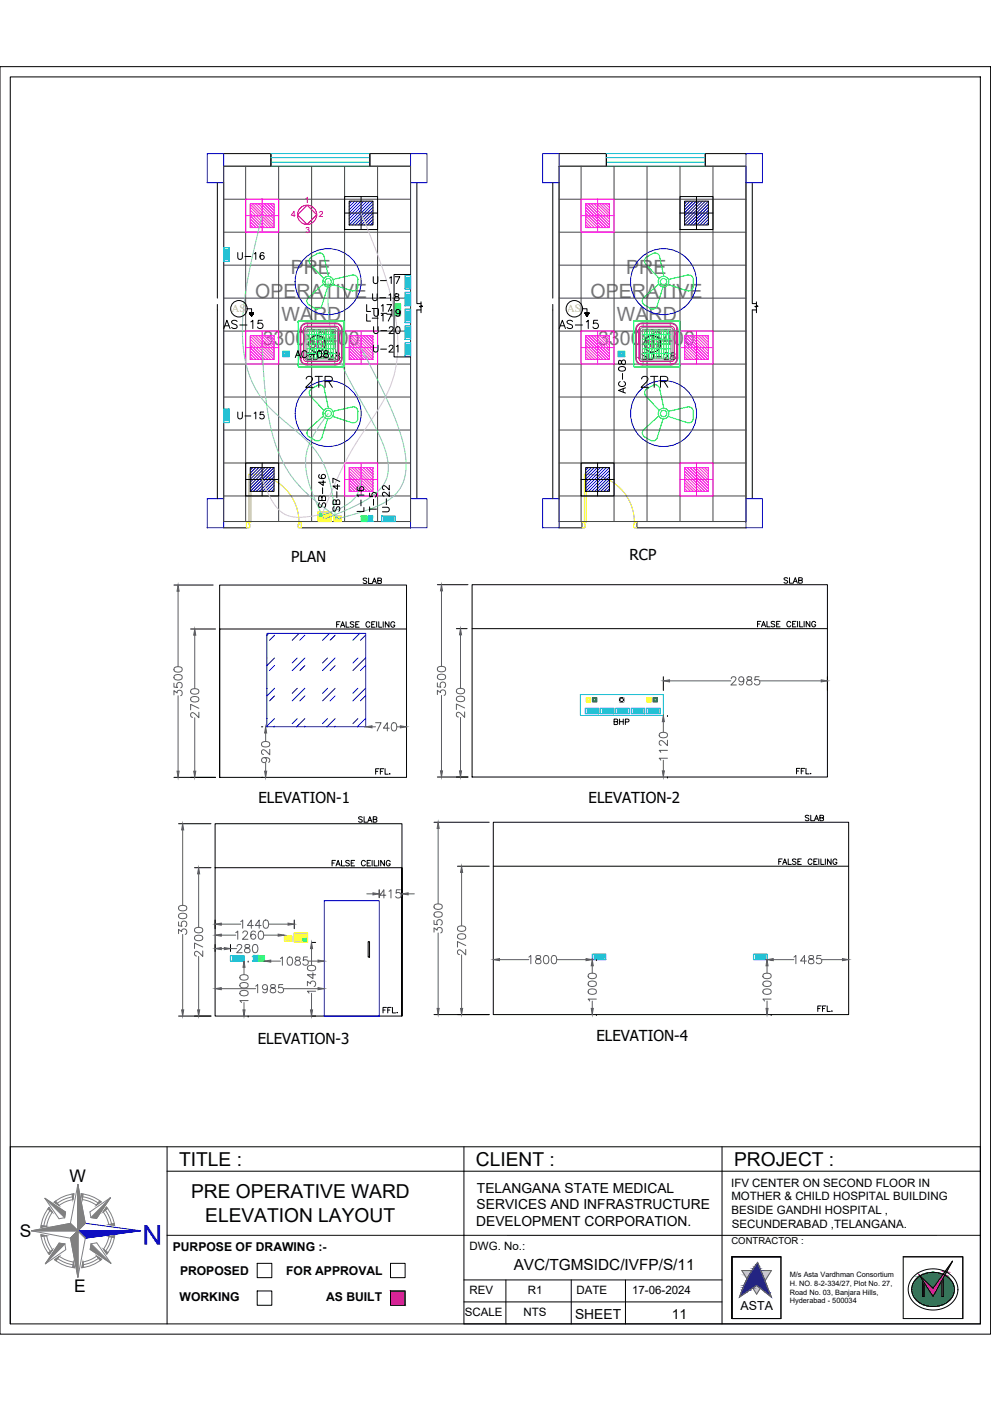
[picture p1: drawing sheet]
<svg xmlns="http://www.w3.org/2000/svg" width="420mm" height="594mm" viewBox="0 0 420 594" stroke-linecap="round" stroke-linejoin="round" font-family="sans-serif">
<defs><g id="words">
<text font-size="11.6" fill="#00f" x="68.7" y="519.5" transform="rotate(180 68.7 519.5)">N</text>
<g font-size="8.4">
<text x="128.4" y="165.1">2TR</text>
<text x="270.6" y="165.1">2TR</text>
</g>
<g font-size="8.3" fill="#767676">
<text x="123.3" y="116.3">PRE</text>
<text x="265.5" y="116.3">PRE</text>
<text x="108.2" y="126.3">OPERATIVE</text>
<text x="250.4" y="126.3">OPERATIVE</text>
<text x="119.4" y="136.2">WARD</text>
<text x="261.6" y="136.2">WARD</text>
<text x="111.4" y="146.1">3300x6400</text>
<text x="253.6" y="146.1">3300x6400</text>
</g>
<g font-size="8.1">
<text x="75.9" y="494.4">TITLE :</text>
<text x="201.8" y="494.4">CLIENT :</text>
<text x="311.2" y="494.4">PROJECT :</text>
<text x="81.1" y="508.2">PRE OPERATIVE WARD</text>
<text x="87" y="518">ELEVATION LAYOUT</text>
</g>
<g font-size="7.4">
<text x="29.4" y="501.3">W</text>
<text x="8.4" y="524.6">S</text>
<text x="31.5" y="547.9">E</text>
</g>
<g font-size="7.1">
<text x="93.5" y="140.1">AS-15</text>
<text x="236" y="140.1">AS-15</text>
</g>
<g font-size="6.6">
<text x="157.3" y="135.1">U-19</text>
<text x="157" y="150.3">U-21</text>
<text x="139" y="215.9" transform="rotate(-90 139 215.9)">SB-46</text>
</g>
<text font-size="6.5" x="217.8" y="538.6">AVC/TGMSIDC/IVFP/S/11</text>
<g font-size="6.4">
<text x="123.4" y="238.1">PLAN</text>
<text x="266.9" y="237.4">RCP</text>
<text x="109.5" y="340.6">ELEVATION-1</text>
<text x="249.6" y="340.7">ELEVATION-2</text>
<text x="109.3" y="442.7">ELEVATION-3</text>
<text x="252.8" y="441.5">ELEVATION-4</text>
</g>
<g font-size="6.2">
<text x="99.5" y="110.8">U-16</text>
<text x="157" y="121">U-17</text>
<text x="156.6" y="128.4">U-18</text>
<text x="154.2" y="133">L-17</text>
<text x="154.2" y="136.9">L-17</text>
<text x="157" y="142.2">U-20</text>
<text x="123.8" y="152.4">AC-08</text>
<text x="266" y="167.6" transform="rotate(-90 266 167.6)">AC-08</text>
<text x="99.5" y="178.5">U-15</text>
<text x="145" y="217.7" transform="rotate(-90 145 217.7)">SB-47</text>
<text x="155.2" y="217.7" transform="rotate(-90 155.2 217.7)">L-16</text>
<text x="165.8" y="218" transform="rotate(-90 165.8 218)">U-22</text>
</g>
<g font-size="6.2" fill="#f00">
<text x="128.8" y="153.5">SD-28</text>
<text x="270.9" y="153.5">SD-28</text>
</g>
<text font-size="6.2" fill="#0ff" x="160.5" y="217.7" transform="rotate(-90 160.5 217.7)">T-5</text>
<g font-size="5.9">
<text x="202.2" y="505.8">TELANGANA STATE MEDICAL</text>
<text x="202.1" y="512.8">SERVICES AND INFRASTRUCTURE</text>
<text x="201.9" y="519.9">DEVELOPMENT CORPORATION.</text>
<text x="243.8" y="559.2">SHEET</text>
<text x="284.9" y="559.2">11</text>
</g>
<g font-size="5.7">
<text x="152.8" y="248.4">SLAB</text>
<text x="150.6" y="349.6">SLAB</text>
<text x="340.1" y="348.9">SLAB</text>
</g>
<g font-size="5.3">
<text x="331.3" y="248">SLAB</text>
<text x="141.5" y="266.7">FALSE CEILING</text>
<text x="259.3" y="308">BHP</text>
<text x="158" y="329.1">FFL.</text>
<text x="139.7" y="367.9">FALSE CEILING</text>
<text x="345.4" y="429.7">FFL.</text>
<text x="314" y="555.4">ASTA</text>
</g>
<g font-size="5.2">
<text x="73.3" y="530.5">PURPOSE OF DRAWING :-</text>
<text x="76.3" y="540.5">PROPOSED</text>
<text x="121.3" y="540.5">FOR APPROVAL</text>
<text x="76.1" y="551.8">WORKING</text>
<text x="138.3" y="551.8">AS BUILT</text>
</g>
<g font-size="4.9">
<text x="310" y="503.1">IFV CENTER ON SECOND FLOOR IN</text>
<text x="310.1" y="509">MOTHER &amp; CHILD HOSPITAL BUILDING</text>
<text x="310.1" y="514.9">BESIDE GANDHI HOSPITAL ,</text>
<text x="310.2" y="520.8">SECUNDERABAD ,TELANGANA.</text>
<text x="199.1" y="530.2">DWG. No.:</text>
<text x="199.1" y="548.7">REV</text>
<text x="223.7" y="548.7">R1</text>
<text x="244.4" y="548.7">DATE</text>
<text x="268" y="548.7">17-06-2024</text>
<text x="197.1" y="558">SCALE</text>
<text x="222" y="558">NTS</text>
</g>
<g font-size="4.8" fill="#dddd6e">
<text x="98.1" y="132.4">AS</text>
<text x="240.3" y="132.4">AS</text>
</g>
<g font-size="4.7" fill="#f00">
<text x="134.2" y="147.4">D</text>
<text x="276.4" y="147.4">D</text>
</g>
<g font-size="4.4" fill="#f00">
<text x="131.3" y="147.4">S</text>
<text x="273.5" y="147.4">S</text>
</g>
<text font-size="4" x="310.1" y="527.4">CONTRACTOR :</text>
<g font-size="3.6" fill="#f00">
<text x="129.2" y="86.1">1</text>
<text x="123.4" y="92.1">4</text>
<text x="135.1" y="92.1">2</text>
<text x="129.5" y="98.9">3</text>
</g>
<g font-size="3.1">
<text x="334.8" y="545.2">H. NO. 8-2-334/27, Plot No. 27,</text>
<text x="334.8" y="541.5">M/s Asta Vardhman Consortium</text>
<text x="334.8" y="549">Road No. 03, Banjara Hills,</text>
<text x="334.8" y="552.7">Hyderabad - 500034</text>
</g>
</g></defs>
<!-- layer: 0 -->
<g fill="none" stroke="#000" stroke-width=".42">
<path d="M0 28.3h420v537.4h-420zM4.3 32.6h411.3v528.8h-411.3zM178.5 128v1.5l.7 .4h-1.4l.7 .4v2.3M320.7 128v1.5l.7 .4h-1.4l.7 .4v2.3M73.8 248.1h16.6M185.4 247.9h13M200.2 247.9h150.6v81.6h-150.6zM80.8 266.7h10.6M172.4 266.7h-79.3v62.9h79.3v-81.5h-79.3v81.5M193.5 266.6h4.5M200.2 266.6h150.6M281.2 287v5.8"/>
<path d="M350.8 287v5.8M110.9 308.2h.5M283 303.4h.1M73.8 329.6h17.6M110.9 329.6h.5M185.4 329.5h13M283 329.5h.1M75.7 349.3h13.8M184 348.7h23.4M209.2 348.7h150.6v81.5h-150.6zM82.5 367.9h7M91.2 367.9h79.2v63h-79.2v-81.6h79.2v81.6"/>
<path d="M160.8 377.3v3.4M170.4 377.3v3.4M194 367.3h13.4M209.2 367.3h150.6M91.2 390.1v3.7M124.8 390.1v3.7M132.2 399.6h1.6M156.1 399.3h.6v6.5h-.6zM91.2 400.5v3M97.7 400.5v3M105.2 407.5h.1M252.8 406.9h.1"/>
<path d="M327 406.9h.1M75.7 430.9h13.8M105.2 430.9h.1M132.2 430.9h1.6M184 430.2h23.4M252.8 430.2h.1M327 430.2h.1M196.7 486.3v75.1h218.9M415.6 486.3h-411.3v75.1M331 532.9h-20.7v26.2h20.8M382.9 532.9h25.3v26.2M310.3 559v-26.1h20.8v26.1"/>
</g>
<!-- layer: HATCH -->
<path d="M415.6 486.3v75.1" fill="none" stroke="#000" stroke-width=".42"/>
<!-- layer: TITLE -->
<g fill="none" stroke="#808080" stroke-width=".42">
<path d="M19 508.1l8.8 5.9-.4 2.4-2.4 .4zM20.8 512l1.4 2.1a13.3 13.3 0 0 0-2.4 5.9l-2.5 .5a15.7 15.7 0 0 1 3.5-8.5zM21.2 513.4a14.6 14.6 0 0 0-2.6 6.4M23 509.8a15.7 15.7 0 0 1 8.3-3.6l-.4 2.5a13.4 13.4 0 0 0-5.9 2.5zM29.8 518.8l3.2 3.1-3.2-3.1M29.8 518.8l-16.5 3.1 16.6 3.2 3.1 16.5 3.2-16.6M30.7 507.5a14.6 14.6 0 0 0-6.4 2.7M33 502.2v19.7v-19.7M34.5 506.2a15.7 15.7 0 0 1 8.4 3.4l-2 1.5a13.4 13.4 0 0 0-6-2.4zM35.1 507.5a14.6 14.6 0 0 1 6.4 2.6M36.1 518.7l-3.1-16.5-3.2 16.6M36.1 518.7l-3.1 3.2v19.7v-19.7l3.2 3.1-3.2-3.1z"/>
<path d="M38.1 513.9l8.7-6-5.9 8.8-2.4-.4zM44.7 513.2a14.6 14.6 0 0 1 2.7 6.2M45.1 511.8a15.7 15.7 0 0 1 3.5 7.8l-2.5-.4a13.3 13.3 0 0 0-2.4-5.3zM13.3 521.9h19.7l-3.1 3.2 3.1-3.2zM17.4 523.6l2.4 .4a13.3 13.3 0 0 0 2.5 5.9l-1.4 2.1a15.7 15.7 0 0 1-3.5-8.4zM18.6 524.2a14.6 14.6 0 0 0 2.7 6.4M23.1 534.2l2.1-1.5a13.3 13.3 0 0 0 5.9 2.4l.5 2.5a15.7 15.7 0 0 1-8.5-3.4M24.5 533.7a14.6 14.6 0 0 0 6.4 2.6M25.1 527.1l2.4 .4 .4 2.4-8.7 6zM34.7 537.5l.4-2.4a13.3 13.3 0 0 0 5.9-2.5l2.1 1.4a15.7 15.7 0 0 1-8.4 3.5M38.6 527.4l2.4-.4 6 8.7-8.8-5.9zM41.7 533.6a14.6 14.6 0 0 1-6.4 2.7"/>
<path d="M46.2 524.4l2.4-.3a15.7 15.7 0 0 1-3.3 7.7l-1.4-2.1a13.4 13.4 0 0 0 2.3-5.3M47.4 524.2a14.6 14.6 0 0 1-2.6 6.2"/>
</g>
<g fill="#808080" stroke="#808080" stroke-width=".42">
<path d="M33 502.2l3.1 16.5-3.1 3.2z"/>
<path d="M33 521.9v19.7l-3.1-16.5z"/>
<path d="M41 532.6l2.1 1.4-.7 .5z"/>
<path d="M38.6 527.4l8.4 8.3-8.8-5.9z"/>
<path d="M43.9 529.7l1.9 1.4-.5 .7z"/>
<path d="M35.1 535.1l.4 2.3-.8 .1z"/>
<path d="M31.1 535.1l.5 2.5-.9-.1z"/>
<path d="M20.4 531.3l1.9-1.4-1.4 2.1z"/>
<path d="M23.1 534.2l2.1-1.5-1.4 2z"/>
<path d="M25.1 527.1l2.4 .4-8.3 8.4z"/>
<path d="M13.3 521.9l16.5-3.1 3.2 3.1z"/>
<path d="M17.4 523.6l2.4 .4-2.3 .4z"/>
<path d="M17.4 519.6l2.4 .4-2.5 .5z"/>
<path d="M46.8 507.9l-5.9 8.8-2.4-.4z"/>
<path d="M42.2 509.1l.7 .5-2 1.5z"/>
<path d="M45.1 511.8l.5 .7-1.9 1.4z"/>
<path d="M34.5 506.2l.8 .1-.4 2.4z"/>
<path d="M19 508.1l8.8 5.9-.4 2.4z"/>
<path d="M30.5 506.4l.8-.2-.4 2.5z"/>
<path d="M20.8 512l1.4 2.1-1.9-1.4z"/>
<path d="M23 509.8l.6-.5 1.4 1.9z"/>
<path d="M46.1 519.2l2.3-.4 .2 .8z"/>
<path d="M46.2 524.4l2.4-.4-.1 .9z"/>
</g>
<path d="M36.1 518.7l23.5 3.2-23.4 3.1" fill="none" stroke="#00f" stroke-width=".42"/>
<path d="M33 521.9h26.6l-23.4 3.1z" fill="#00f" stroke="#00f" stroke-width=".42"/>
<!-- layer: MEP_HVAC_TEXT -->
<path d="M70.8 496.6h344.8M70.8 486.3v75.1M306.1 486.3v75.1M70.8 523.8h125.9M196.6 523.8h219M196.7 542.7h109.4M196.7 552.1h109.4M214.5 542.7v18.7M242.2 542.7v18.7M265.2 542.7v18.7" fill="none" stroke="#000" stroke-width=".42"/>
<!-- layer: 0.0 -->
<path d="M109.1 535.7h6.1v6.1h-6.1zM165.6 535.7h6.2v6.1h-6.2zM331 532.9h-20.7v26.2h20.7M331.1 532.9v26.2M382.9 532.9h25.3v26.2h-25.3zM109.1 547.4h6.1v6.1h-6.1zM165.6 547.4h6.2v6.1h-6.2zM387.6 541.1l2.9-2 3.6-1 3.7 .1 3.5 1.2 2.8 2.2 1.6 2.8 .4 3-.8 2.8-1 1.6-1.6 1.4-1.8 1.1-2.1 .8-2.2 .4-2.5-.1-4.2-1.3-1.6-1-1.7-1.7-1.4-3.3-.1-2 .4-1.7 .7-1.7zM388.4 542.4a10.2 10.2 0 0 1 15.5 1.6 6.8 6.8 0 0 1-4.8 9.4 9.3 9.3 0 0 1-12.5-5.6 6.2 6.2 0 0 1 1.8-5.4zM389.7 540.7l5.9 5.6 8.2-11.5-8.2 15zM391.1 542.8v7h.7v-5.9M400.1 541.6v8.2h-.8v-6.8" fill="none" stroke="#000" stroke-width=".42"/>
<!-- layer: MEP_HVAC_TEXT -->
<path d="M165.6 547.4l6.2 6.1v-6.1zM165.6 547.4l6.2 6.1h-6.2z" fill="#f00" stroke="#f00" stroke-width=".42"/>
<!-- layer: 0.0 -->
<g fill="#000" stroke="#000" stroke-width=".42">
<path d="M391.1 542.8l.1 .2zM400.1 541.6v1.2h-.7z"/>
<path d="M391.1 543l.7 .9zM391.1 543l.7 .9h-.7z"/>
<path d="M391.1 543.9l.7 5.9v-5.9zM391.1 543.9l.7 5.9h-.7z"/>
<path d="M399.4 542.8l.7 .2zM399.4 542.8l.7 .2z"/>
<path d="M399.3 543l.8 6.8v-6.8zM399.3 543l.8 6.8h-.8z"/>
</g>
<g fill="#139b48" stroke="#139b48" stroke-width=".42">
<path d="M395.4 539.5h.5z"/>
<path d="M395.1 554h.9z"/>
<path d="M395.4 539.5l.7 .1zM395 539.6h1.1z"/>
<path d="M395 539.6h1.3zM394.9 539.6h1.4z"/>
<path d="M394.9 539.6h1.6zM394.6 539.6h1.9z"/>
<path d="M394.6 539.6h2.1zM394.5 539.6h2.2z"/>
<path d="M394.5 539.6h2.4zM394.2 539.6h2.7z"/>
<path d="M394.2 539.6h2.9zM394.1 539.6h3z"/>
<path d="M394.1 539.6l3.2 .1zM393.8 539.7h3.5z"/>
<path d="M393.8 539.7h3.7zM393.7 539.7h3.8z"/>
<path d="M393.7 539.7l4 .1zM393.4 539.8h4.3z"/>
<path d="M393.4 539.8h4.5zM393.3 539.8h4.6z"/>
<path d="M393.3 539.8h4.8zM393 539.8h5.1z"/>
<path d="M393 539.8l5.3 .1zM392.9 539.9h5.4z"/>
<path d="M392.9 539.9h5.6zM392.6 539.9h5.9z"/>
<path d="M392.6 539.9l6.1 .1zM392.5 540h6.2z"/>
<path d="M392.5 540l6.4 .1zM392.2 540.1h6.7z"/>
<path d="M392.2 540.1h6.9zM392.1 540.1h7z"/>
<path d="M392.1 540.1l7.2 .1zM391.9 540.2h7.4z"/>
<path d="M391.9 540.2h7.5zM391.7 540.2h7.7z"/>
<path d="M391.7 540.2l8 .1zM391.5 540.3h8.2z"/>
<path d="M391.5 540.3l8.3 .1zM391.4 540.4h8.4z"/>
<path d="M391.4 540.4h8.4zM391.1 540.5h8.6z"/>
<path d="M391.1 540.5h8.6zM390.8 540.6h8.8z"/>
<path d="M390.8 540.6h8.8zM390.4 540.8h9.1z"/>
<path d="M400.5 540.8l.4 .1zM400.5 540.8l.4 .1z"/>
<path d="M390.4 540.8h9.1zM390.1 541h9.2z"/>
<path d="M400.5 540.9l.7 .2zM400.5 540.9l.7 .2h-.9z"/>
<path d="M389.9 541.1l.2 .2zM389.7 541.3h.4z"/>
<path d="M400.3 541.1l1.2 .2zM400.3 541.1l1.2 .2h-1.3z"/>
<path d="M389.7 541.3l.6 .2zM389.4 541.5l.3-.2 .6 .2z"/>
<path d="M400.2 541.3l1.6 .3zM400.2 541.3l1.6 .3h-1.7z"/>
<path d="M400.1 541.6h1.8zM400.1 541.6h1.8z"/>
<path d="M389.4 541.5l1 .3zM389.1 541.8l.3-.3 1 .3z"/>
<path d="M400.1 541.6l2 .2zM400.1 541.6l2 .2z"/>
<path d="M389.1 541.8l1.5 .2-.2-.2zM388.8 542l.3-.2 1.5 .2z"/>
<path d="M400.1 541.8l2.3 .2-.3-.2zM400.1 541.8l2.3 .2h-2.3z"/>
<path d="M388.8 542l2 .3-.2-.3zM388.5 542.3l.3-.3 2 .3z"/>
<path d="M400.1 542l2.6 .3-.3-.3zM400.1 542l2.6 .3h-2.6z"/>
<path d="M388.5 542.3l2.4 .2-.1-.2zM388.5 542.3l2.4 .2h-2.6z"/>
<path d="M400.1 542.3l2.8 .3-.2-.3zM400.1 542.3l2.8 .3h-2.8z"/>
<path d="M388.3 542.5l2.8 .3-.2-.3zM388.3 542.5l2.8 .3h-3z"/>
<path d="M388.1 542.8h3zM388.1 542.8h3z"/>
<path d="M400.1 542.6l3.1 .2-.3-.2zM400.1 542.6l3.1 .2h-3.1z"/>
<path d="M388 542.8l3.1 .3v-.3zM388 542.8l3.1 .3h-3.3z"/>
<path d="M400.1 542.8l3.3 .3-.2-.3zM400.1 542.8l3.3 .3h-3.3z"/>
<path d="M387.8 543.1l3.3 .3v-.3zM387.8 543.1l3.3 .3h-3.5z"/>
<path d="M400.1 543.1l3.5 .3-.2-.3zM400.1 543.1l3.5 .3h-3.5z"/>
<path d="M387.6 543.4l3.5 .2v-.2zM387.6 543.4l3.5 .2h-3.7z"/>
<path d="M400.1 543.4l3.7 .3-.2-.3zM400.1 543.4l3.7 .3h-3.7z"/>
<path d="M387.4 543.6l3.7 .4v-.4zM387.4 543.6l3.7 .4h-3.8z"/>
<path d="M400.1 543.7l3.8 .3-.1-.3zM400.1 543.7l3.8 .3h-3.8z"/>
<path d="M387.3 544l3.8 .3v-.3zM387.3 544l3.8 .3h-4z"/>
<path d="M400.1 544l4 .3-.2-.3zM400.1 544l4 .3h-4z"/>
<path d="M387.1 544.3l4 .3v-.3zM387.1 544.3l4 .3h-4.1z"/>
<path d="M400.1 544.3l4.1 .3-.1-.3zM400.1 544.3l4.1 .3h-4.1z"/>
<path d="M387 544.6l4.1 .3v-.3zM387 544.6l4.1 .3h-4.2z"/>
<path d="M400.1 544.6l4.2 .3-.1-.3zM400.1 544.6l4.2 .3h-4.2z"/>
<path d="M386.9 544.9l4.2 .3v-.3zM386.9 544.9l4.2 .3h-4.3z"/>
<path d="M400.1 544.9l4.3 .4-.1-.4zM400.1 544.9l4.3 .4h-4.3z"/>
<path d="M386.8 545.2l4.3 .3v-.3zM386.8 545.2l4.3 .3h-4.4z"/>
<path d="M400.1 545.3l4.4 .3-.1-.3zM400.1 545.3l4.4 .3h-4.4z"/>
<path d="M386.7 545.5l4.4 .4v-.4zM386.7 545.5l4.4 .4h-4.5z"/>
<path d="M400.1 545.6l4.5 .3-.1-.3zM400.1 545.6l4.5 .3h-4.5z"/>
<path d="M386.6 545.9l4.5 .3v-.3zM386.6 545.9l4.5 .3h-4.5z"/>
<path d="M400.1 545.9l4.5 .3v-.3zM400.1 545.9l4.5 .3h-4.5z"/>
<path d="M390.1 541l5.5 5.2 3.7-5.2zM390.1 541l5.5 5.2z"/>
<path d="M386.6 546.2l4.5 .3v-.3zM386.6 546.2l4.5 .3h-4.5z"/>
<path d="M400.1 546.2l4.5 .4v-.4zM400.1 546.2l4.5 .4h-4.5z"/>
<path d="M386.6 546.5l4.5 .4v-.4zM386.6 546.5l4.5 .4h-4.5z"/>
<path d="M400.1 546.6l4.5 .3v-.3zM400.1 546.6l4.5 .3h-4.5z"/>
<path d="M386.6 546.9l4.5 .3v-.3zM386.6 546.9l4.5 .3h-4.5z"/>
<path d="M400.1 546.9l4.5 .3v-.3zM400.1 546.9l4.5 .3h-4.5z"/>
<path d="M386.6 547.2l4.5 .3v-.3zM386.6 547.2l4.5 .3h-4.5z"/>
<path d="M400.1 547.2l4.5 .4v-.4zM400.1 547.2l4.5 .4h-4.5z"/>
<path d="M386.6 547.5l4.5 .3v-.3zM386.6 547.5l4.5 .3h-4.4z"/>
<path d="M400.1 547.6l4.4 .3 .1-.3zM400.1 547.6l4.4 .3h-4.4z"/>
<path d="M386.7 547.8l4.4 .4v-.4zM386.7 547.8l4.4 .4h-4.4z"/>
<path d="M400.1 547.9l4.3 .3 .1-.3zM400.1 547.9l4.3 .3h-4.3z"/>
<path d="M386.7 548.2l4.4 .3v-.3zM386.7 548.2l4.4 .3h-4.3z"/>
<path d="M400.1 548.2l4.2 .3 .1-.3zM400.1 548.2l4.2 .3h-4.2z"/>
<path d="M386.8 548.5l4.3 .3v-.3zM386.8 548.5l4.3 .3h-4.2z"/>
<path d="M400.1 548.5l4.1 .4 .1-.4zM400.1 548.5l4.1 .4h-4.1z"/>
<path d="M386.9 548.8l4.2 .3v-.3zM386.9 548.8l4.2 .3h-4.1z"/>
<path d="M400.1 548.9l4 .3 .1-.3zM400.1 548.9l4 .3h-4z"/>
<path d="M387 549.1l4.1 .3v-.3zM387 549.1l4.1 .3h-3.9z"/>
<path d="M400.1 549.2l3.9 .3 .1-.3zM400.1 549.2l3.9 .3h-3.9z"/>
<path d="M399.3 543.1v6.6zM399.3 543.1v6.6h-3.7z"/>
<path d="M391.8 544l3.8 5.7zM391.8 544l3.8 5.7h-3.8z"/>
<path d="M387.2 549.4l3.9 .3v-.3zM387.2 549.4l3.9 .3h-3.8z"/>
<path d="M400.1 549.5l3.7 .3 .2-.3zM400.1 549.5l3.7 .3h-3.7z"/>
<path d="M395.6 549.7l3.7 .1zM395.6 549.7l3.7 .1z"/>
<path d="M391.8 549.7l3.8 .1zM391.8 549.7l3.8 .1z"/>
<path d="M387.3 549.7l3.8 .1zM387.3 549.7l3.8 .1z"/>
<path d="M387.4 549.8h16.4zM387.4 549.8h16.4z"/>
<path d="M387.4 549.8l16.2 .2 .2-.2zM387.4 549.8l16.2 .2h-16.1z"/>
<path d="M387.5 550h16.1zM387.5 550l16.1 .1z"/>
<path d="M387.6 550.1l15.9 .2 .1-.2zM387.6 550.1l15.9 .2h-15.8z"/>
<path d="M387.7 550.3h15.8zM387.7 550.3l15.7 .1z"/>
<path d="M387.8 550.4l15.4 .2 .2-.2zM387.8 550.4l15.4 .2h-15.3z"/>
<path d="M387.9 550.6h15.3zM387.9 550.6l15.3 .1z"/>
<path d="M388 550.7l15 .2 .2-.2zM388 550.7l15 .2h-14.8z"/>
<path d="M388.2 550.9h14.8zM388.2 550.9h14.8z"/>
<path d="M388.2 550.9l14.6 .3 .2-.3zM388.2 550.9l14.6 .3h-14.4z"/>
<path d="M388.4 551.2h14.4zM388.4 551.2h14.3z"/>
<path d="M388.4 551.2h14.3zM388.4 551.2l14.1 .2z"/>
<path d="M388.7 551.4h13.8zM388.7 551.4l13.8 .1z"/>
<path d="M388.7 551.5h13.8zM388.7 551.5l13.5 .2z"/>
<path d="M388.9 551.7h13.3zM388.9 551.7h13.3z"/>
<path d="M389 551.7h13.2zM389 551.7l12.9 .2z"/>
<path d="M389.2 551.9h12.7zM389.2 551.9h12.7z"/>
<path d="M389.3 551.9h12.6zM389.3 551.9l12.4 .2z"/>
<path d="M389.5 552.1h12.2zM389.5 552.1l12.1 .1z"/>
<path d="M389.6 552.2h12zM389.6 552.2l11.7 .1z"/>
<path d="M389.8 552.3h11.5zM389.8 552.3l11.5 .1z"/>
<path d="M389.9 552.4h11.4zM389.9 552.4l11.1 .2z"/>
<path d="M390.2 552.6h10.8zM390.2 552.6h10.8z"/>
<path d="M390.2 552.6h10.8zM390.2 552.6l10.5 .1z"/>
<path d="M390.5 552.7h10.2zM390.5 552.7l10.1 .1z"/>
<path d="M390.6 552.8h10zM390.6 552.8l9.7 .1z"/>
<path d="M390.8 552.9h9.5zM390.8 552.9l9.5 .1z"/>
<path d="M390.9 553h9.4zM390.9 553l9.1 .1z"/>
<path d="M391.2 553.1h8.8zM391.2 553.1h8.7z"/>
<path d="M391.3 553.1h8.6zM391.3 553.1l8.3 .1z"/>
<path d="M391.6 553.2h8zM391.6 553.2l7.9 .1z"/>
<path d="M391.6 553.3h7.9zM391.6 553.3l7.6 .1z"/>
<path d="M391.9 553.4h7.3zM391.9 553.4h7.3z"/>
<path d="M392 553.4h7.2zM392 553.4l6.8 .1z"/>
<path d="M392.3 553.5h6.5zM392.3 553.5h6.5z"/>
<path d="M392.4 553.5h6.4zM392.4 553.5l6.1 .1z"/>
<path d="M392.7 553.6h5.8zM392.7 553.6h5.7z"/>
<path d="M392.8 553.6h5.6zM392.8 553.6l5.3 .1z"/>
<path d="M393.1 553.7h5zM393.1 553.7h4.9z"/>
<path d="M393.2 553.7h4.8zM393.2 553.7l4.5 .1z"/>
<path d="M393.5 553.8h4.2zM393.5 553.8h4.1z"/>
<path d="M393.6 553.8h4zM393.6 553.8l3.7 .1z"/>
<path d="M393.9 553.9h3.4zM393.9 553.9h3.3z"/>
<path d="M394 553.9h3.2zM394 553.9h2.8z"/>
<path d="M394.3 553.9h2.5zM394.3 553.9h2.5z"/>
<path d="M394.4 553.9h2.4zM394.4 553.9l2 .1z"/>
<path d="M394.7 554h1.7zM394.7 554h1.7z"/>
<path d="M394.8 554h1.6zM394.8 554h1.2z"/>
<path d="M395.1 554h.9zM395.3 554h.7z"/>
</g>
<g fill="#ed1f24" stroke="#ed1f24" stroke-width=".42">
<path d="M403.8 534.8l-2.4 4.3h-.7z"/>
<path d="M400.7 539.1h.7z"/>
<path d="M399.8 540.4l.3 .1z"/>
<path d="M400.1 540.5h.6z"/>
<path d="M400.7 539.1l.7 .2zM401 539.3h.4z"/>
<path d="M400.7 539.1l.3 .2zM400.7 539.1l.3 .2z"/>
<path d="M400.6 539.3l.7 .1zM400.6 539.3l.7 .1z"/>
<path d="M400.5 539.4l.3 1 .5-1zM400.5 539.4l.3 1h-1z"/>
<path d="M399.8 540.4h1zM399.8 540.4l.9 .1z"/>
<path d="M400.1 540.5l.5 .1zM400.3 540.6h.3z"/>
<path d="M399.7 540.5l.6 .1zM399.7 540.5l.6 .1z"/>
<path d="M399.6 540.6l1 .1zM399.6 540.6l1 .1z"/>
<path d="M399.6 540.7l.8 .4 .2-.4zM399.6 540.7l.8 .4h-1.1z"/>
<path d="M399.3 541.1l-1.8 5.2 2.9-5.2zM399.3 541.1l-1.8 5.2h-1.9z"/>
<path d="M390 541.1l5.6 5.2zM390 541.1l5.6 5.2h-2.3z"/>
<path d="M393.3 546.3l2.3 3.5zM393.3 546.3h4.2l-1.9 3.5z"/>
</g>
<!-- layer: 0 -->
<path d="M389.7 540.7l.4 .3z" fill="#ed1f24" stroke="#ed1f24" stroke-width=".42"/>
<g fill="#c7c8ca" stroke="#c7c8ca" stroke-width=".42">
<path d="M316.1 541.3h1.1l-.2 .5z"/>
<path d="M322.6 538.7h4.5l-2.2 3.5z"/>
<path d="M319.2 546.2l1.6-1.2 1.4 1.2z"/>
<path d="M319.2 546.2l3.2 .1z"/>
<path d="M314.5 538.7l4.4 .5 .3-.5zM314.5 538.7l4.4 .5h-4.1z"/>
<path d="M314.8 539.2l3.7 .4 .4-.4zM314.8 539.2l3.7 .4h-3.5z"/>
<path d="M315 539.6l3.2 .4 .3-.4zM315 539.6l3.2 .4h-2.9z"/>
<path d="M315.3 540l2.6 .4 .3-.4zM315.3 540l2.6 .4h-2.3z"/>
<path d="M315.6 540.4l1.9 .5 .4-.5zM315.6 540.4l1.9 .5h-1.7z"/>
<path d="M315.8 540.9l1.4 .4 .3-.4zM315.8 540.9l1.4 .4h-1.1z"/>
<path d="M316.1 541.3l.3 .5h.6zM316.4 541.8h.6l-.3 .4z"/>
<path d="M322.6 538.7l1.4 3.5h.9zM324 542.2h.9l-.6 .9z"/>
<path d="M319.2 546.2l3.2 .1zM319.2 546.3h3.2l-1.6 2.5z"/>
</g>
<path d="M319.4 538.7h-4.9l2.2 3.5M321.2 535.3l5.9 14.7-6.3-5-7.3 5 3.4-8.1zM322.6 538.7h4.5l-2.8 4.4M319.2 546.2l1.6 2.6 1.6-2.5" fill="none" stroke="#636466" stroke-width=".42"/>
<g fill="#293189" stroke="#293189" stroke-width=".42">
<path d="M321.2 535.3l.4 .9h-1z"/>
<path d="M314.2 548.1h2.2l-2.9 1.9z"/>
<path d="M320.8 545h4.3l1.2 3.1z"/>
<path d="M320.6 536.2l1.3 .8-.3-.8zM320.6 536.2l1.3 .8h-1.9z"/>
<path d="M320 537l2.2 .9-.3-.9zM320 537l2.2 .9h-2.8z"/>
<path d="M319.4 537.9l3.2 .8-.4-.8zM319.4 537.9l3.2 .8h-3.8z"/>
<path d="M318.8 538.7l3.9 .5-.1-.5zM318.8 538.7l3.9 .5h-4.2z"/>
<path d="M318.5 539.2l4.4 .4-.2-.4zM318.5 539.2l4.4 .4h-4.7z"/>
<path d="M318.2 539.6l4.9 .5-.2-.5zM318.2 539.6l4.9 .5h-5.1z"/>
<path d="M318 540.1l5.3 .4-.2-.4zM318 540.1l5.3 .4h-5.6z"/>
<path d="M317.7 540.5l5.8 .5-.2-.5zM317.7 540.5l5.8 .5h-6.1z"/>
<path d="M317.4 541l6.2 .4-.1-.4zM317.4 541l6.2 .4h-6.4z"/>
<path d="M317.2 541.4l6.6 .5-.2-.5zM317.2 541.4l6.6 .5h-6.9z"/>
<path d="M316.9 541.9l7.1 .4-.2-.4zM316.9 541.9l7.1 .4h-7.3z"/>
<path d="M316.7 542.3l7.5 .5-.2-.5zM316.7 542.3l7.5 .5h-7.7z"/>
<path d="M316.5 542.8l7.9 .5-.2-.5zM316.5 542.8l7.9 .5h-8.2z"/>
<path d="M316.2 543.3l8.4 .4-.2-.4zM316.2 543.3l8.4 .4h-8.6z"/>
<path d="M316 543.7l8.7 .5-.1-.5zM316 543.7l8.7 .5h-8.9z"/>
<path d="M315.8 544.2l9.1 .5-.2-.5zM315.8 544.2l9.1 .5h-9.3z"/>
<path d="M315.6 544.7l9.5 .3-.2-.3zM315.6 544.7l9.5 .3h-9.6z"/>
<path d="M315.5 545h5.3zM315.5 545l5.1 .2z"/>
<path d="M315.4 545.2l3.8 .9 1.4-.9zM315.4 545.2l3.8 .9h-4.2z"/>
<path d="M315 546.1l2.8 1 1.4-1zM315 546.1l2.8 1h-3.2z"/>
<path d="M320.8 545l3.8 3.1h1.7zM324.6 548.1h1.7l.8 1.9z"/>
<path d="M314.6 547.1l1.8 1 1.4-1zM314.6 547.1l1.8 1h-2.2z"/>
</g>
<!-- layer: walls -->
<g fill="none" stroke="#000" stroke-width=".42">
<path d="M94.8 65.1h20.1v5.4h-20.1M94.8 77.5v134M174.1 77.5v134M174.1 65.1h-17.3v5.4h17.3M176.7 77.5v51.2h1.8M237 65.1h20.1v5.4h-20.1M237 77.5v134M316.3 65.1h-17.3v5.4h17.3M316.3 77.5v134M318.9 77.5v51.2h1.8M92.2 131.4v80.1M178.5 131.4h-1.8v80.1"/>
<path d="M234.4 131.4v80.1M320.7 131.4h-1.8v80.1M94.8 221.1h9.7v2.7h-9.7M174.1 221.1h-46.3v2.7h46.3M237 221.1h9.7v2.7h-9.7M316.3 221.1h-46.3v2.7h46.3"/>
</g>
<!-- layer: col -->
<path d="M87.8 65.1h7v12.4h-7zM174.1 65.1h6.9v12.4h-6.9zM230 65.1h7v12.4h-7zM316.3 65.1h7v12.4h-7zM87.8 211.5h7v12.3h-7zM174.1 211.5h6.9v12.3h-6.9zM230 211.5h7v12.3h-7zM316.3 211.5h7v12.3h-7z" fill="none" stroke="#00f" stroke-width=".42"/>
<!-- layer: DOOR -->
<path d="M105.6 201.1h.8v20.4h-.8zM106.4 201.1a20.4 20.4 0 0 1 20.3 21.2M247.8 201.1h.8v20.4h-.8zM248.6 201.1a20.4 20.4 0 0 1 20.4 21.2M104.5 221.5h1.1v.8h.3v1.2l-.3 .3h-1.1zM105.8 223.5h.1M126.4 223.5h.1M126.8 221.5h1v2.3l-1.3-.2-.1-1.3h.4zM246.7 221.5h1.1v.8h.3v1.2l-.3 .3h-1.1zM269 221.5h1v2.3h-1l-.4-.3z" fill="none" stroke="#c8c92d" stroke-width=".42"/>
<!-- layer: Window -->
<path d="M114.9 70.5h41.9M114.9 68.7h41.9M114.9 65.1h41.9M114.9 66.9h41.9M257.1 70.5h41.9M257.1 68.7h41.9M257.1 65.1h41.9M257.1 66.9h41.9" fill="none" stroke="#0ff" stroke-width=".42"/>
<!-- layer: wall -->
<path d="M92.2 77.5v48.9M114.9 65.1v5.4M156.8 65.1v5.4M234.4 77.5v48.9M257.1 65.1v5.4M299 65.1v5.4M92.2 129.1v2.3M234.4 129.1v2.3" fill="none" stroke="#000" stroke-width=".42"/>
<!-- layer: ELE-1200MM CEILINGFAN -->
<g fill="none" stroke="#0f0" stroke-width=".42">
<path d="M139.2 117.2l-1.8-8.4a1.96 1.96 0 0 0-2.8-1.3l-2.6 1.4a1.96 1.96 0 0 0-.4 3.1l5.7 6.1M141.2 118.5l8.1-1.9a1.96 1.96 0 0 1 2.4 2v2.8a1.95 1.95 0 0 1-2.6 1.9l-8.1-2.7M274.3 108.9l2.5-1.4a1.96 1.96 0 0 1 2.8 1.3l1.8 8.4M274.3 108.9a1.96 1.96 0 0 0-.5 3.1l5.7 6.1M283.4 118.5l8.2-1.9a1.96 1.96 0 0 1 2.3 2v2.8a1.96 1.96 0 0 1-2.6 1.9l-8.1-2.7M137.1 120.5l-6.4 5.7a1.96 1.96 0 0 0 .4 3.1M138.9 121.7l-2.5 8a1.96 1.96 0 0 1-2.8 1.1l-2.5-1.5M279.3 120.5l-6.3 5.7a1.96 1.96 0 0 0 .3 3.1l2.5 1.5a1.96 1.96 0 0 0 2.8-1.1l2.5-8M131.6 167.9l5.7 6.1M137.1 176.4l-6.3 5.7a1.95 1.95 0 0 0 .3 3.1l2.5 1.5a1.96 1.96 0 0 0 2.8-1.1l2.5-8M137.5 164.7l1.7 8.4M141.2 174.4l8.2-1.8a1.96 1.96 0 0 1 2.3 1.9v2.9a1.96 1.96 0 0 1-2.5 1.8l-8.2-2.6"/>
<path d="M273.8 167.9l5.7 6.1M279.3 176.4l-6.3 5.7a1.95 1.95 0 0 0 .3 3.1l2.5 1.5a1.96 1.96 0 0 0 2.8-1.1l2.5-8M279.7 164.7l1.8 8.4M283.4 174.4l8.2-1.8a1.96 1.96 0 0 1 2.4 1.9l-.1 2.9a1.96 1.96 0 0 1-2.5 1.8l-8.2-2.6"/>
<circle cx="139.1" cy="119.4" r="1.34"/>
<circle cx="139.1" cy="119.4" r="2.25"/>
<circle cx="281.3" cy="119.4" r="1.34"/>
<circle cx="281.3" cy="119.4" r="2.25"/>
<circle cx="139.1" cy="175.4" r="1.34"/>
<circle cx="139.1" cy="175.4" r="2.25"/>
<circle cx="281.3" cy="175.4" r="1.34"/>
<circle cx="281.3" cy="175.4" r="2.25"/>
</g>
<g fill="none" stroke="#00f" stroke-width=".42">
<circle cx="139.1" cy="119.4" r="14"/>
<circle cx="281.3" cy="119.4" r="14"/>
<circle cx="139.1" cy="175.4" r="14"/>
<circle cx="281.3" cy="175.4" r="14"/>
</g>
<!-- layer: ELE-LIGHTING WIRING -->
<g fill="none" stroke="#454545" stroke-width=".42">
<path d="M94.8 70.5h79.3v150.6h-79.3zM104.2 70.5v150.6M118.1 70.5v150.6M132.1 70.5v150.6M146.1 70.5v150.6M160.1 70.5v150.6M237 70.5h79.3v150.6h-79.3zM246.4 70.5v150.6M260.3 70.5v150.6M274.3 70.5v150.6M288.3 70.5v150.6M302.3 70.5v150.6"/>
<path d="M94.8 84.5h79.3M94.8 98.5h79.3M237 84.5h79.3M237 98.5h79.3M94.8 112.4h79.3M237 112.4h79.3M94.8 126.4h79.3M237 126.4h79.3M94.8 140.4h79.3M94.8 154.4h79.3M237 140.4h79.3M237 154.4h79.3"/>
<path d="M94.8 168.4h79.3M237 168.4h79.3M94.8 182.3h79.3M94.8 196.3h79.3M237 182.3h79.3M237 196.3h79.3M94.8 210.3h79.3M237 210.3h79.3"/>
</g>
<!-- layer: ELE-36W LED LIGHT -->
<g fill="none" stroke="#f0f" stroke-width=".42">
<path d="M104.2 84.5h13.9v14h-13.9zM104.2 91.5h13.9M106.1 86.4h10.1v10.1h-10.1zM106.1 96.5h.1M106.1 95.3l1.2 1.2M106.1 94l2.5 2.5M106.1 92.8l3.7 3.7M106.1 91.6l5 4.9M106.1 90.3l6.2 6.2M106.1 89.1l7.4 7.4M106.1 87.9l8.7 8.6M106.1 86.6l9.9 9.9"/>
<path d="M107.1 86.4l9.1 9.1M108.4 86.4l7.8 7.8M109.6 86.4l6.6 6.6M110.9 86.4l5.3 5.4M111.1 84.5v14M112.1 86.4l4.1 4.1M113.3 86.4l2.9 2.9M114.6 86.4l1.6 1.6M115.8 86.4l.4 .4M246.4 84.5h13.9v14h-13.9zM246.4 91.5h13.9M248.3 86.4h10.1v10.1h-10.1z"/>
<path d="M248.3 96.5h.1M248.3 95.3l1.3 1.2M248.3 94l2.5 2.5M248.3 92.8l3.7 3.7M248.3 91.6l5 4.9M248.3 90.3l6.2 6.2M248.3 89.1l7.4 7.4M248.3 87.9l8.7 8.6M248.3 86.6l9.9 9.9M249.4 86.4l9 9.1M250.6 86.4l7.8 7.8M251.8 86.4l6.6 6.6"/>
<path d="M253.1 86.4l5.3 5.4M253.4 84.5v14M254.3 86.4l4.1 4.1M255.5 86.4l2.9 2.9M256.8 86.4l1.6 1.6M258 86.4l.4 .4M104.2 140.4h13.9v14h-13.9zM104.2 147.4h13.9M106.1 152.4h.1M106.1 151.2l1.2 1.2M106.1 150l2.5 2.4M106.1 148.7l3.7 3.7"/>
<path d="M106.1 147.5l5 4.9M106.1 146.2l6.2 6.2M106.1 145l7.4 7.4M106.1 143.8l8.7 8.6M106.1 142.5l9.9 9.9M106.1 142.3h10.1v10.1h-10.1zM107.1 142.3l9.1 9.1M108.4 142.3l7.8 7.9M109.6 142.3l6.6 6.6M110.9 142.3l5.3 5.4M111.1 140.4v14M112.1 142.3l4.1 4.1"/>
<path d="M113.3 142.3l2.9 2.9M114.6 142.3l1.6 1.7M115.8 142.3l.4 .4M146.1 140.4h14v14h-14zM146.1 147.4h14M148 142.3h10.1v10.1h-10.1zM148 152.4h.1M148 151.2l1.3 1.2M148 150l2.5 2.4M148 148.7l3.8 3.7M148 147.5l5 4.9M148 146.2l6.2 6.2"/>
<path d="M148 145l7.5 7.4M148 143.8l8.7 8.6M148 142.5l9.9 9.9M149.1 142.3l9 9.1M150.3 142.3l7.8 7.9M151.6 142.3l6.5 6.6M152.8 142.3l5.3 5.4M153.1 140.4v14M154 142.3l4.1 4.1M155.3 142.3l2.8 2.9M246.4 140.4h13.9v14h-13.9zM246.4 147.4h13.9"/>
<path d="M248.3 142.3h10.1v10.1h-10.1zM248.3 152.4h.1M248.3 151.2l1.3 1.2M248.3 150l2.5 2.4M248.3 148.7l3.7 3.7M248.3 147.5l5 4.9M248.3 146.2l6.2 6.2M248.3 145l7.4 7.4M248.3 143.8l8.7 8.6M248.3 142.5l9.9 9.9M249.4 142.3l9 9.1M250.6 142.3l7.8 7.9"/>
<path d="M251.8 142.3l6.6 6.6M253.1 142.3l5.3 5.4M253.4 140.4v14M254.3 142.3l4.1 4.1M255.5 142.3l2.9 2.9M256.8 142.3l1.6 1.7M258 142.3l.4 .4M288.3 140.4h14v14h-14zM288.3 147.4h14M290.3 142.3h10v10.1h-10zM290.3 152.4h.1M290.3 151.2l1.2 1.2"/>
<path d="M290.3 150l2.4 2.4M290.3 148.7l3.7 3.7M290.3 147.5l4.9 4.9M290.3 146.2l6.1 6.2M290.3 145l7.4 7.4M290.3 143.8l8.6 8.6M290.3 142.5l9.8 9.9M291.3 142.3l9 9.1M292.5 142.3l7.8 7.9M293.8 142.3l6.5 6.6M295 142.3l5.3 5.4M295.3 140.4v14"/>
<path d="M296.2 142.3l4.1 4.1M297.5 142.3l2.8 2.9M298.7 142.3l1.6 1.7M300 142.3l.3 .4M146.1 196.3h14v14h-14zM148 199.7l8.7 8.7M148 198.5l9.9 9.9M148 198.3h10.1v10.1h-10.1zM149.1 198.3l9 9M150.3 198.3l7.8 7.8M151.6 198.3l6.5 6.5M152.8 198.3l5.3 5.3"/>
<path d="M153.1 196.3v14M154 198.3l4.1 4.1M155.3 198.3l2.8 2.8M156.5 198.3l1.6 1.6M157.7 198.3l.4 .4M288.3 196.3h14v14h-14zM290.3 198.3h10v10.1h-10zM290.3 199.7l8.6 8.7M290.3 198.5l9.8 9.9M291.3 198.3l9 9M292.5 198.3l7.8 7.8M293.8 198.3l6.5 6.5"/>
<path d="M295 198.3l5.3 5.3M295.3 196.3v14M296.2 198.3l4.1 4.1M297.5 198.3l2.8 2.8M298.7 198.3l1.6 1.6M300 198.3l.3 .4M146.1 203.3h14M148 208.4h.1M148 207.1l1.3 1.3M148 205.9l2.5 2.5M148 204.6l3.8 3.8M148 203.4l5 5"/>
<path d="M148 202.2l6.2 6.2M148 200.9l7.5 7.5M288.3 203.3h14M290.3 208.4h.1M290.3 207.1l1.2 1.3M290.3 205.9l2.4 2.5M290.3 204.6l3.7 3.8M290.3 203.4l4.9 5M290.3 202.2l6.1 6.2M290.3 200.9l7.4 7.5"/>
</g>
<!-- layer: ELE-36W EMERGENCY  LED LIGHT -->
<g fill="none" stroke="#000" stroke-width=".42">
<path d="M146.1 83.4h14v13.9h-14zM146.1 90.3h14M148 85.3h10.1v10.1h-10.1zM153.1 83.4v13.9M288.3 83.4h14v13.9h-14zM288.3 90.3h14M290.3 85.3h10v10.1h-10zM295.3 83.4v13.9M104.2 196.3h13.9v14h-13.9zM106.1 198.3h10.1v10.1h-10.1zM111.1 196.3v14M246.4 196.3h13.9v14h-13.9z"/>
<path d="M248.3 198.3h10.1v10.1h-10.1zM253.4 196.3v14M104.2 203.3h13.9M246.4 203.3h13.9"/>
</g>
<g fill="none" stroke="#00f" stroke-width=".42">
<path d="M149.1 85.3l-1.1 1.1M150.4 85.3l-2.4 2.4M151.7 85.3l-3.7 3.7M153 85.3l-5 4.9M154.3 85.3l-6.3 6.2M155.6 85.3l-7.6 7.5M156.8 85.3l-8.8 8.8M158.1 85.3l-10.1 10.1M158.1 86.6l-8.8 8.8M158.1 87.9l-7.5 7.5M158.1 89.2l-6.2 6.2M158.1 90.5l-4.9 4.9"/>
<path d="M158.1 91.7l-3.6 3.7M158.1 93l-2.3 2.4M158.1 94.3l-1 1.1M291.3 85.3l-1 1.1M292.6 85.3l-2.3 2.4M293.9 85.3l-3.6 3.7M295.2 85.3l-4.9 4.9M296.5 85.3l-6.2 6.2M297.8 85.3l-7.5 7.5M299.1 85.3l-8.8 8.8M300.3 85.3l-10 10.1M300.3 86.6l-8.8 8.8"/>
<path d="M300.3 87.9l-7.5 7.5M300.3 89.2l-6.2 6.2M300.3 90.5l-4.9 4.9M300.3 91.7l-3.6 3.7M300.3 93l-2.3 2.4M300.3 94.3l-1 1.1M107.2 198.3l-1.1 1M108.5 198.3l-2.4 2.3M109.7 198.3l-3.6 3.6M111 198.3l-4.9 4.9M112.3 198.3l-6.2 6.2M113.6 198.3l-7.5 7.5"/>
<path d="M114.9 198.3l-8.8 8.8M116.2 198.3l-10.1 10.1M116.2 199.6l-8.8 8.8M249.4 198.3l-1.1 1M250.7 198.3l-2.4 2.3M252 198.3l-3.7 3.6M253.2 198.3l-4.9 4.9M254.5 198.3l-6.2 6.2M255.8 198.3l-7.5 7.5M257.1 198.3l-8.8 8.8M258.4 198.3l-10.1 10.1M258.4 199.6l-8.8 8.8"/>
<path d="M116.2 200.9l-7.5 7.5M116.2 202.1l-6.2 6.3M116.2 203.4l-4.9 5M116.2 204.7l-3.7 3.7M116.2 206l-2.4 2.4M116.2 207.3l-1.1 1.1M258.4 200.9l-7.5 7.5M258.4 202.1l-6.2 6.3M258.4 203.4l-4.9 5M258.4 204.7l-3.7 3.7M258.4 206l-2.4 2.4M258.4 207.3l-1.1 1.1"/>
</g>
<!-- layer: ELE-4M UPS P.SB -->
<path d="M141.5 218.8h3.2v2.3h-3.2zM142 219.5h.6v1.2h-.6zM142.8 219.5h.6v1.2h-.6zM143.6 219.5h.6v1.2h-.6zM120.6 396.8h3.1v2.4h-3.1zM121 397.3h.6v1.2h-.6zM121.8 397.3h.6v1.2h-.6zM122.6 397.3h.6v1.2h-.6z" fill="none" stroke="#ffbf00" stroke-width=".42"/>
<g fill="none" stroke="#ffbf00" stroke-width=".42">
<path d="M134.8 217.1h5.7v4h-5.7zM135.5 219.3h1.3v1.2h-1.3zM135.9 220l.1 .1M136.1 219.7h-.1M136.2 219.9l.1 .1M136.2 219.9h.1M137 217.7h.6v1.2h-.6zM137 219.3h.6v1.2h-.6zM137.8 217.7h.6v1.2h-.6zM137.8 219.3h.6v1.2h-.6zM138.7 219.3h1.3v1.2h-1.3zM139.3 219.9l-.1 .1"/>
<path d="M139.3 219.9l-.1 .2M139.4 219.7h-.1M139.4 219.9l.1 .1M139.4 219.9h.2M124.8 395.6h5.6v4h-5.6zM125.2 396.2h1.4v1.2h-1.4zM125.9 396.8v.2M125.9 396.8l.1 .2M126 396.6l-.1 .2M126.1 396.7l-.2 .1M126.9 397.8h.6v1.2h-.6zM126.9 396.2h.6v1.2h-.6z"/>
<path d="M127.7 397.8h.6v1.2h-.6zM127.7 396.2h.6v1.2h-.6zM128.4 396.2h1.4v1.2h-1.4zM128.9 396.8h.2M128.9 396.7l.2 .1M129.1 396.9v.1M129.2 396.9v.1M129.3 396.6l-.1 .2M129.3 396.7l-.1 .1"/>
<circle cx="136.1" cy="219.9" r=".45"/>
<circle cx="136.1" cy="219.9" r=".04"/>
<circle cx="139.4" cy="219.9" r=".45"/>
<circle cx="139.4" cy="219.9" r=".04"/>
<circle cx="125.9" cy="396.8" r=".45"/>
<circle cx="125.9" cy="396.8" r=".04"/>
<circle cx="129.1" cy="396.8" r=".45"/>
<circle cx="129.1" cy="396.8" r=".04"/>
</g>
<path d="M135.4 217.7h.6v1.2h-.6zM136.2 217.7h.6v1.2h-.6zM128.4 397.8h.7v1.2h-.7zM129.3 397.8h.6v1.2h-.6z" fill="none" stroke="#0f0" stroke-width=".42"/>
<!-- layer: ELE-LIGHTING WIRING -->
<path d="M153.1 90.3l6.2 15.5 4.2 12.1a78.3 78.3 0 0 1 4.3 37.9l-1.8 6.7a79.6 79.6 0 0 1-11.3 19.6 152.1 152.1 0 0 0-16.6 32.3l-1.6 3.9M111.1 203.3l2.5 5.8a15.8 15.8 0 0 0 8.7 9.6 28.2 28.2 0 0 0 13.4-.4M136.8 218.9v.2M128.4 397.6v.2" fill="none" stroke="#debad0" stroke-width=".42"/>
<path d="M111.1 91.5l-4.1 17.2-2 9.7a87.4 87.4 0 0 0-.6 36.4l1.3 4.4 2 4.5 2.3 3.9 2.8 3.7a136.8 136.8 0 0 0 15.1 13.5l3.8 3.8 3 3.8 2.1 3.6 1.7 3.9a80.1 80.1 0 0 1 3.8 20.2M139.1 119.4a76.2 76.2 0 0 0 3.8 30.5 232.8 232.8 0 0 0 14.9 28.6l3.5 7.2 2.1 5.5 1.1 5.1v4a16.2 16.2 0 0 1-9.2 11.7l-6.4 3.3-10.8 4.6M111.1 147.4a168.4 168.4 0 0 0 4.5 37.1l2.7 7.8 3 6.1 3.5 5.1 4.7 5.1a122.9 122.9 0 0 0 14.4 11.5M153.1 147.6l11.2 22.2 3.6 8.6 2.2 6.6a30 30 0 0 1 .5 20.3 20 20 0 0 1-12.2 10l-6.2 2.2-9.1 2.5M139.1 175.4a44.5 44.5 0 0 0-9 16l-.3 1.7a34.8 34.8 0 0 0 4 19.4l3.5 7.4M153.1 203.3a13.1 13.1 0 0 1-9.1 12.4l-6.7 2.6" fill="none" stroke="#63d7b6" stroke-width=".42"/>
<!-- layer: ELE. 2N0S OF 6-16 UPS SOCKETS -->
<g fill="none" stroke="#00bfff" stroke-width=".5">
<path d="M94.8 105.1h2.4v5.7h-2.4zM95.2 108v.5v-.5M95.2 108.6h1.6v1.3h-1.6zM95.2 106v.5v-.5M95.2 108h1.6M95.4 106h1.1l.1 .5h-1.2zM95.4 108.1v.4M95.5 109.2l.3 .1zM95.5 107.2l.3 .1zM96.3 109.6h.1M96.3 107.5h.1M96.2 108.8l.2 .2z"/>
<path d="M96.2 106.8l.2 .2zM96.5 108.1v.4M96.8 106h-1.6h1.6v.5h-1.6M96.8 107.9h-1.6v-1.3h1.6v1.9h-1.6M171.7 116.8h2.4v5.8h-2.4zM172.1 117.7h1.5v1.3h-1.5zM172.1 119.7h1.5v1.4h-1.5M172.1 119.6h1.5M172.1 119.1h1.5M172.6 118.7h.1M172.5 118.7h.1M172.6 118.1h.1"/>
<path d="M172.6 120.1h.1M173.1 118.3l.3 .1zM173.5 119.2v.4h-1.2M173.6 119.6v-.5v.5M171.7 138.2h2.4v5.7h-2.4zM171.7 131.1h2.4v5.7h-2.4zM171.7 123.9h2.4v5.8h-2.4zM172.1 139.1h1.5v1.3h-1.5zM172.1 132h1.5v1.3h-1.5zM172.1 134h1.5v1.3l-1.5 .1v.5h1.5h-1.5M172.1 124.8h1.5v1.4h-1.5zM172.1 126.9h1.5v1.3h-1.5"/>
<path d="M172.1 133.9h1.5M172.1 133.4h1.5M172.1 126.8h1.5M172.1 126.2h1.5M172.3 128.3h1.2v.4h-1.2M172.3 133.4h1.2v.4M172.3 135.4h1.2v.5h-1.2M172.3 126.3v.4M172.5 127.1h.1M172.5 140l.2 .2zM172.5 125.7l.2 .2zM172.6 120.7h.1"/>
<path d="M172.5 120.8h.1M172.6 139.5h.1M172.6 125.2h.1M172.6 127.2h.1M173.1 139.7h.3zM173.1 132.6h.3zM173.1 134.6h.3zM173.1 125.5h.3zM173.1 127.5h.3zM173.1 120.4h.3zM173.5 121.2v.4h-1.2M173.5 126.3v.4"/>
<path d="M173.6 133.9v-.5v.5M173.6 135.9v-.5v.5M173.6 126.8v-.6v.6M173.6 128.8v-.5v.5M173.6 128.3h-1.5v.5h1.5h-1.5M173.6 121.7v-.6v.6M173.6 121.1h-1.5v.6h1.5h-1.5M171.7 145.3h2.4v5.7h-2.4zM172.1 146.2h1.5v1.3h-1.5zM172.1 148.1h1.5M172.1 141.1h1.5v1.3h-1.5M172.1 141h1.5"/>
<path d="M172.1 140.5h1.5M172.3 140.5h1.2v.5M172.3 147.7v.4h1.2v-.4M172.3 149.7v.4h1.2v-.4M172.5 147.1l.2 .2zM172.5 149.1l.2 .2zM172.5 142l.2 .2zM172.6 146.6h.1M172.6 148.6h.1M172.6 141.5h.1M173.1 146.8l.3 .1zM173.1 148.8l.3 .1z"/>
<path d="M173.1 141.7l.3 .1zM173.5 142.6v.4h-1.2M173.6 148.1v-.5v.5M173.6 150.2v-.6v.6M173.6 149.6h-1.5v.6h1.5h-1.5M173.6 141v-.5v.5M173.6 143v-.5v.5M173.6 142.5h-1.5v.5h1.5h-1.5M173.6 147.6h-1.5v1.9h1.5v-1.3M94.8 173.5h2.4v5.7h-2.4zM95.2 176.4v.5v-.5M95.2 177h1.6v1.3h-1.6z"/>
<path d="M95.2 174.3v.6v-.6M95.2 176.4h1.6M95.4 174.4h1.1l.1 .4h-1.2zM95.4 176.4v.5M95.5 175.6h.3zM95.7 177.6h.1M96.3 177.9h.1M96.3 175.9h.1M96.2 177.2l.2 .2zM96.2 175.2l.2 .2zM96.5 176.4v.5M96.8 174.3h-1.6h1.6v.6h-1.6"/>
<path d="M96.8 176.3h-1.6v-1.3h1.6v1.9h-1.6M161.8 218.8h5.7v2.3h-5.7zM162.7 219.2v1.5v-1.5h.5v1.5M162.7 219.4v1.2h.5v-1.2M163.3 219.2v1.5h1.3v-1.5M164.7 219.2v1.5M165.2 219.2v1.5M165.3 219.2h1.4v1.5h-1.4zM162.7 220.7h.5h-.5M163.9 220.2l.1 .3zM164.7 220.7h.5h-.5M164.8 220.6h.4"/>
<path d="M166 220.2v.3zM248.1 300.3h5.8v2.4h-5.8zM249 300.7h1.3v1.5h-1.3zM249.2 301.7l.2 .2zM249.6 301l.1 .3zM250.1 301.9h.1M250.4 300.7v1.5h2v-1.5h-1.4v1.5M250.5 300.9h.4v1.2l-.4-.1M251 300.7h-.6h.6M251 300.7v1.5M251.3 301.7l.2 .2zM251.7 301v.3z"/>
<path d="M252.1 301.9h.1M252.5 300.7v1.5h.5v-1.5v1.5M252.5 300.9h.4v1.2l-.4-.1M253 300.7h-.5h.5M254.6 300.3h5.7v2.4h-5.7zM255.4 300.7h1.4v1.5h-1.4zM255.7 301.7l.2 .2zM256 301l.1 .3zM256.5 301.9h.1M256.8 300.7v1.5h.6v-1.5M257.3 300.9h-.4v1.2l.4-.1M257.4 300.7h-.6h.6"/>
<path d="M257.5 302.2v-1.5h1.3l.1 1.5h.5v-1.5v1.5M257.7 301.7l.2 .2zM258.1 301v.3zM258.5 301.9h.1M258.9 302.1v-1.2h.5v1.2M259.4 300.7h-.5h.5M261.1 300.3h5.7v2.4h-5.7zM261.9 300.7h1.4v1.5h-1.4zM262.2 301.7l.2 .2zM262.6 301v.3zM263 301.9h.1M263.4 300.7v1.5"/>
<path d="M263.4 300.9h.4v1.2M263.9 300.7h-.5h.5M263.9 300.7v1.5M264 300.7h1.3v1.5M264.2 301.7l.2 .2zM264.6 301v.3zM265 301.9h.1M265.4 300.7v1.5h.5v-1.5v1.5M265.4 300.9h.5v1.2M265.9 300.7h-.5h.5M267.6 300.3h5.8v2.4h-5.8zM268.5 300.7h1.3v1.5h-1.3z"/>
<path d="M268.7 301.7l.2 .2zM269.1 301l.1 .3zM269.5 301.9h.1M269.9 300.7v1.5h2v-1.5h-1.4M270 300.9h.4v1.2l-.4-.1M270.4 300.7h-.5h.5M270.4 300.7v1.5M270.8 301.7l.1 .2zM271.1 301l.1 .3zM271.6 301.9h.1M271.9 300.7v1.5h.6v-1.5v1.5M272 300.9h.4v1.2l-.4-.1"/>
<path d="M272.5 300.7h-.6h.6M274.2 300.3h5.7v2.4h-5.7zM275 300.7h1.4v1.5h-1.4zM275.3 301.7l.1 .2zM275.6 301l.1 .3zM276.1 301.9h.1M276.4 300.7v1.5h2v-1.5h-1.3v1.5M276.9 300.9h-.4v1.2l.4-.1M277 300.7h-.6h.6M277 300.7v1.5M277.3 301.7l.2 .2zM277.7 301v.3z"/>
<path d="M278.1 301.9h.1M278.5 300.7v1.5h.5v-1.5v1.5M278.5 300.9h.5v1.2l-.5-.1zM279 300.7h-.5h.5M97.7 405.2h5.8v2.3h-5.8zM98.6 405.6h1.3v1.5h-1.3zM98.8 406.6l.2 .2zM99.2 405.9l.1 .3zM99.6 406.8h.1M100 405.6v1.5h2v-1.5h-1.4M100.1 405.8h.4v1.2h-.4M100.1 406.9h.4"/>
<path d="M100.5 405.6h-.5h.5M100.5 405.6v1.5M100.9 406.6l.1 .2zM101.2 405.9l.1 .3zM101.7 406.8h.1M102 405.6v1.5h.6v-1.5v1.5M102.1 405.8h.4v1.2h-.4M102.1 406.9h.4M102.6 405.6h-.6h.6M251.1 404.6h5.7v2.3h-5.7zM252 405h1.3v1.5h-1.3zM252.2 406l.2 .2z"/>
<path d="M252.6 405.3v.3zM253 406.1h.1M253.4 405v1.5h1.9v-1.5h-1.3M253.4 405.2h.5v1.1h-.5M253.4 406.3h.5M253.9 405h-.5h.5M253.9 405v1.5M254.2 406l.2 .2zM254.6 405.3l.1 .3zM255 406.1h.1M255.4 405v1.5h.5v-1.5v1.5M255.5 405.2h.4v1.1h-.4"/>
<path d="M255.5 406.3h.4M255.9 405h-.5h.5M319.5 404.6h5.7v2.3h-5.7zM320.4 405h1.3v1.5h-1.3zM320.6 406l.2 .2zM321 405.3v.3zM321.4 406.1h.1M321.8 405v1.5h1.9v-1.5h-1.3M321.8 405.2h.4v1.1h-.4M321.8 406.3h.4M322.3 405h-.5h.5M322.3 405v1.5"/>
<path d="M322.6 406l.2 .2zM323 405.3v.3zM323.4 406.1h.1M323.8 405v1.5h.5v-1.5v1.5M323.8 405.2h.5v1.1h-.5M323.8 406.3h.5M324.3 405h-.5h.5"/>
</g>
<!-- layer: ELE-6A AC SOCKET -->
<path d="M119.8 148.9h2.9v2.4h-2.9zM120.3 149.3h1.3v1.5h-1.3zM120.5 150.3l.2 .2zM120.9 149.6v.3zM121.2 150.4h.1M262 148.9h2.9v2.4h-2.9z" fill="none" stroke="#00ceb6" stroke-width=".42"/>
<!-- layer: FA-ZONE-1 CABLE -->
<path d="M174.1 116.4h-7v35h7" fill="none" stroke="#000" stroke-width=".42"/>
<!-- layer: FA-BELOW SMOKE DERECTOR -->
<g fill="none" stroke="#000" stroke-width=".42">
<circle cx="134.4" cy="145.8" r="3.5"/>
<circle cx="276.7" cy="145.8" r="3.5"/>
</g>
<!-- layer: FA-ABOVE SMOKE DETECTOR -->
<g fill="none" stroke="#000" stroke-width=".42">
<path d="M104.8 130.9h1.9v1.9M247 130.9h1.9v1.9"/>
<circle cx="101.3" cy="130.9" r="3.5"/>
<circle cx="243.5" cy="130.9" r="3.5"/>
</g>
<!-- layer: ELE-TEL POINT -->
<g fill="none" stroke="#0ff" stroke-width=".42">
<path d="M156.3 219.9l1.2 1.2M156.3 219.9l1.3 1.2M156.4 219.7l1.5 1.4M156.5 219.6l1.5 1.5M156.7 219.2l.9 .8M156.9 218.8l1.3 2.3h-2.6zM155.6 221.1h.1M155.7 221l.1 .1M155.7 220.9l.3 .2M155.9 220.7l.4 .4M156 220.5l.7 .6M156 220.4l.8 .7"/>
<path d="M156.1 220.3l.8 .8M156.1 221.1l-.3-.3 .4 .3M156.1 220.2l.9 .9M156.4 221.1l-.4-.6 .6 .6M157.3 221.1l-1-1.1 1.1 1.1M157.7 220.3l-1-1.1 1.4 1.7M158.1 221.1l-1.5-1.6 1.6 1.6M107.2 407.5h.1M107.2 407.4l.2 .1M107.3 407.3l.2 .2M107.3 407.2l.3 .3M107.4 407l.6 .5"/>
<path d="M107.6 406.8l.7 .7M107.7 405.6v-.3h1.5v.3M107.7 407.5l-.3-.4 .4 .4M107.7 406.5l1.1 1M107.9 406.3l1.2 1.2M108 406l1.5 1.5M108 406l1.6 1.5M108.1 407.5l-.6-.6 .7 .6M108.2 405.7l1.2 1.3M108.2 405.6l1.1 1.1M108.3 405.5l.7 .7M108.3 405.4l.5 .5"/>
<path d="M108.4 405.3l1.3 2.2h-2.6zM108.5 405.4l.1 .2M108.5 407.5l-.8-.9 1 .9M108.9 407.5l-1.1-1.2 1.2 1.2M109.3 407.5l-1.4-1.4 1.5 1.4M109.6 407.3l-1.5-1.5 1.6 1.7"/>
</g>
<g fill="#0ff" stroke="#0ff" stroke-width=".42">
<circle cx="155.6" cy="221.1" r=".12"/>
<circle cx="107.1" cy="407.5" r=".12"/>
</g>
<!-- layer: ELE.LAN POINT -->
<path d="M153.1 218.8h2.4v2.3h-2.4zM153.5 219.2h1.6v1.5h-1.6zM154.2 219.6l.3 .5h-.4zM109.7 405.2h2.5v2.3h-2.5zM110.1 405.6h1.6v1.5h-1.6zM110.7 406.2h.5l-.1 .5zM110.7 406.2h.5l-.2 .5z" fill="none" stroke="#0f0" stroke-width=".42"/>
<!-- layer: HTL-AC UNIT -->
<g fill="none" stroke="#808080" stroke-width=".42">
<path d="M130.1 139.8h12.1v12.1h-12.1zM130.5 136.9v2.1M141.9 136.9v2.1M272.4 139.8h12.1v12.1h-12.1zM272.7 136.9v2.1M284.2 136.9v2.1M127.2 151.9l.1-12.8 1-1.6 1.8-.6h12.1l1.9 .6 .8 1 .3 1.3v12.1M127.2 140.1h2.1M129.3 151.9v-12.1l.3-.6 .5-.2h12.1l.6 .2 .3 .6v12.1M130.1 152.7h12.1M130.1 154.8h12.1M143.1 140.1h2.1"/>
<path d="M269.4 151.9l.1-12.8 1-1.6 1.9-.6h12.1l1.8 .6 .8 1 .3 1.3v12.1M269.4 140.1h2.1M271.5 151.9v-12.1l.3-.6 .6-.2h12.1l.6 .2 .2 .6v12.1M272.4 152.7h12.1M272.4 154.8h12.1M285.3 140.1h2.1"/>
</g>
<g fill="none" stroke="#0f0" stroke-width=".42">
<path d="M126.5 136.2h19.4v19.3h-19.4zM131.2 139.8v12.1M132.2 139.8v12.1M133.2 139.8v12.1M134.2 139.8v12.1M135.2 139.8v12.1M136.2 139.8v12.1M137.2 139.8v12.1M138.2 139.8v12.1M139.2 139.8v12.1M140.2 139.8v12.1M141.2 139.8v12.1"/>
<path d="M268.7 136.2h19.4v19.3h-19.4zM273.4 139.8v12.1M274.4 139.8v12.1M275.4 139.8v12.1M276.4 139.8v12.1M277.4 139.8v12.1M278.4 139.8v12.1M279.4 139.8v12.1M280.4 139.8v12.1M281.4 139.8v12.1M282.4 139.8v12.1M283.4 139.8v12.1"/>
<path d="M130.1 145.9h12.1M130.1 149.9h12.1M130.1 141.8h12.1M130.1 147.9h12.1M130.1 143.8h12.1M146 155.2l-.2-19.1-19.3 .2v19.1l19.1 .2M272.4 145.9h12.1M272.4 149.9h12.1M272.4 141.8h12.1M272.4 147.9h12.1M272.4 143.8h12.1M288.2 155.2l-.2-19.1h-19.2l-.1 19.3 19.1 .2"/>
</g>
<path d="M127.6 152.1v-12.5l.2-1 .7-.8 1.4-.6h12.5l1.5 .6 .8 1.2 .1 13.1M128.7 152.1v-12.5l.5-1 .7-.2h12.5l.8 .2 .5 1v12.5M129.9 153.3h12.5M129.9 154.4h12.5M269.8 152.1v-12.5l.2-1 .7-.8 1.5-.6h12.5l1.4 .6 .8 1.2 .1 13.1M270.9 152.1v-12.5l.5-1 .8-.2h12.5l.7 .2 .5 1v12.5M272.2 153.3h12.5M272.2 154.4h12.5" fill="none" stroke="#f00" stroke-width=".42"/>
<!-- layer: 0 -->
<g fill="none" stroke="#00f" stroke-width=".42">
<path d="M113.2 268.6h41.9v39.6h-41.9zM113.2 279h.1M114 268.6l-.8 .8M116.4 279l-3.2 3.2M116.4 269.4l-2.1 2.1M126 279l-2.1 2.2M126.8 268.6l-2.9 2.9M129.2 279l-5.3 5.4M129.2 269.4l-2.1 2.1M138.9 279l-2.2 2.2M139.7 268.6l-3 2.9M142.1 279l-5.4 5.4"/>
<path d="M142.1 269.4l-2.1 2.1M151.7 279l-2.1 2.2M152.5 268.6l-2.9 2.9M155 279l-5.4 5.4M155 269.4l-2.2 2.1M113.2 291.9h.1M116.4 291.9l-3.2 3.2M116.4 282.2l-2.1 2.2M116.4 295.1l-2.1 2.1M126 291.9l-2.1 2.1M129.2 291.9l-5.3 5.3M129.2 282.2l-2.1 2.2"/>
<path d="M129.2 295.1l-2.1 2.1M138.9 291.9l-2.2 2.1M142.1 291.9l-5.4 5.3M142.1 282.2l-2.1 2.2M142.1 295.1l-2.1 2.1M151.7 291.9l-2.1 2.1M155 291.9l-5.4 5.3M155 282.2l-2.2 2.2M155 295.1l-2.2 2.1M113.2 304.7h.1M116.4 304.7l-3.2 3.2M116.4 307.9l-.3 .3"/>
<path d="M126 304.7l-2.1 2.2M129.2 304.7l-3.4 3.5M129.2 307.9l-.2 .3M138.9 304.7l-2.2 2.2M142.1 304.7l-3.5 3.5M142.1 307.9l-.3 .3M151.7 304.7l-2.1 2.2M155 304.7l-3.5 3.5M155 307.9l-.3 .3M137.5 381.9h23.3v49h-23.3z"/>
</g>
<g fill="none" stroke="#5e5e5e" stroke-width=".42">
<path d="M75.5 250.7v32M187.2 250.6v31.9M82.6 269.3v22.7M195.2 269.2v22.7M73.8 294.7v-1.8l1.3 1a1.16 1.16 0 0 1 1.9-.9 1.16 1.16 0 0 1-.4 2M73.8 289.7v1.7l1.5 .1a1.24 1.24 0 0 1-.1-1.8 1.24 1.24 0 0 1 1.9 .2 1.24 1.24 0 0 1-.5 1.8M73.9 286.5a2.24 2.24 0 0 1 3.3 .5v.4a2.01 2.01 0 0 1-3.4 0zM73.9 283.2a2.24 2.24 0 0 1 3.3 .5v.3a2.01 2.01 0 0 1-3.4 0zM75.5 295v32M81 295.8a2.23 2.23 0 0 1 3.3 .5v.4a2.01 2.01 0 0 1-3.5 0zM81 292.5a2.23 2.23 0 0 1 3.3 .5v.4a2.01 2.01 0 0 1-3.5 0zM185.4 294.5v-1.8l1.4 1a1.16 1.16 0 0 1 1.8-.9 1.16 1.16 0 0 1-.3 2.1"/>
<path d="M185.4 289.5v1.7l1.5 .2a1.24 1.24 0 0 1 0-1.9 1.24 1.24 0 0 1 1.9 .2 1.24 1.24 0 0 1-.5 1.8M185.6 286.4a2.23 2.23 0 0 1 3.3 .5v.3a2.01 2.01 0 0 1-3.5 0zM185.6 283.1a2.23 2.23 0 0 1 3.3 .5v.3a2.01 2.01 0 0 1-3.5 0zM187.2 294.9v32M193.7 295.7a2.23 2.23 0 0 1 3.3 .5v.3a2.01 2.01 0 0 1-3.5 0zM193.7 292.4a2.23 2.23 0 0 1 3.3 .5v.3a2.01 2.01 0 0 1-3.5 0zM283.9 288.7h26M310 287.8l.7-.8h.7l.6 .6-.5 1.2-1.6 1.7h2.3M315.4 288.1a1.09 1.09 0 0 1-1.5 1 1.09 1.09 0 0 1-.5-1.7 1.09 1.09 0 0 1 1.8 .1 1.85 1.85 0 0 1-1.2 3l-.6-.5M316.9 287.1a.7 .7 0 0 0 .3 1.2 1.25 1.25 0 0 1 1.4 .5 1.25 1.25 0 0 1-.1 1.5l-1.1 .2a1 1 0 0 1-.9-1.1 1 1 0 0 1 1-.9l.7-.2a.7 .7 0 0 0 .3-1.2zM321.8 287h-1.6l-.2 1.5a1.23 1.23 0 0 1 1.9-.1 1.23 1.23 0 0 1-.3 1.9 1.23 1.23 0 0 1-1.8-.5M322.2 288.7h26"/>
<path d="M82.6 304.3v22.7M84.3 302v2.3l-1.6-1.6-1.2-.5-.5 .3-.2 1 .9 .7M84.3 300.3l-3.5-1.6v2.3M111 314.9a2.24 2.24 0 0 1 3.4 .5v.4a2.01 2.01 0 0 1-3.5 0zM112.6 310.8v3.6M114.4 317.8v2.3l-1.7-1.7a1.08 1.08 0 0 0-1.5-.3l-.3 1.2 .8 .6M157.7 308.2h1.5M159.2 306.5h2.4l-1.7 3.4M165.1 308.8h-2.5l1.6-2.3v3.4M166.4 306.6a1.14 1.14 0 0 1 1.7 .5 1.76 1.76 0 0 1-1.2 2.8 2.24 2.24 0 0 1-.5-3.3zM168.2 308.2h1.5M195.2 304.2v22.7"/>
<path d="M197 301.9v2.3l-1.7-1.7a1.05 1.05 0 0 0-1.6-.1l-.2 1 .8 .6M197 300.2l-3.5-1.7v2.4M279.7 311a2.23 2.23 0 0 1 3.3 .5v.4a2.01 2.01 0 0 1-3.5 0zM281.2 306v4.5M283 318.2h-3.5l.7 .8M283 313.9v2.3l-1.7-1.7-1.1-.5-.5 .4-.2 1 .8 .6M112 321.2a1.09 1.09 0 0 1 1 1.5 1.09 1.09 0 0 1-1.7 .5 1.09 1.09 0 0 1 .1-1.8 1.85 1.85 0 0 1 3 1.2l-.5 .6M112.6 323.4v3.6M281.2 322.4v4.5M283 321.5h-3.5l.7 .9M77.4 351.9v32M185.8 351.3v32"/>
<path d="M84.2 370.6v22.6M155.5 379h2.6M163.6 379.6h-2.5l1.7-2.3v3.5M164.9 378l.9-.7v3.5M169.8 377.3h-1.7l-.2 1.5a1.24 1.24 0 0 1 1.9-.1 1.24 1.24 0 0 1-.2 1.9 1.24 1.24 0 0 1-1.8-.5M173 379h2.7M195.7 369.9v22.7M75.7 395.9v-1.8l1.3 1a1.16 1.16 0 0 1 1.9-.9 1.16 1.16 0 0 1-.4 2M75.7 390.9v1.7l1.5 .1a1.23 1.23 0 0 1 0-1.8 1.23 1.23 0 0 1 1.8 .2 1.23 1.23 0 0 1-.5 1.8M75.9 387.7a2.23 2.23 0 0 1 3.3 .5v.4a2.01 2.01 0 0 1-3.5 0zM75.9 384.4a2.23 2.23 0 0 1 3.3 .5v.3a2.01 2.01 0 0 1-3.5 0zM77.4 396.2v32"/>
<path d="M82.6 397.1a2.23 2.23 0 0 1 3.4 .5v.3a2.01 2.01 0 0 1-3.5 0zM82.6 393.7a2.23 2.23 0 0 1 3.4 .5v.4a2.01 2.01 0 0 1-3.5 0zM93.8 396.5h6.2M93.8 391.9h8.3M100 395.5l.8-.7v3.5M102.1 390.8l.8-.7v3.5M103 395.6l.6-.8h.7l.7 .7-.5 1.1-1.7 1.7h2.3M107.4 392.5h-2.5l1.7-2.4v3.5M108.3 395.3a1.02 1.02 0 0 0-1.5-.3 2 2 0 0 0 .7 3.3 1.08 1.08 0 0 0 1-1.1 1.08 1.08 0 0 0-1.1-1.1 1.08 1.08 0 0 0-1.1 1M110 395a1.13 1.13 0 0 1 1.6 .5 1.76 1.76 0 0 1-1.1 2.8 2.24 2.24 0 0 1-.5-3.3zM110.7 392.5h-2.5l1.7-2.4v3.5M111.8 396.5h6.1"/>
<path d="M112.1 390.3a1.13 1.13 0 0 1 1.6 .5 1.76 1.76 0 0 1-1.1 2.8 2.23 2.23 0 0 1-.5-3.3zM113.9 391.9h8.2M184 395.3v-1.9l1.3 1a1.16 1.16 0 0 1 1.9-.8 1.16 1.16 0 0 1-.4 2M184 390.3v1.6l1.5 .2a1.23 1.23 0 0 1 0-1.9 1.23 1.23 0 0 1 1.8 .3 1.23 1.23 0 0 1-.5 1.8M184.2 387.1a2.23 2.23 0 0 1 3.3 .5v.3a2.01 2.01 0 0 1-3.5 0zM184.2 383.8a2.23 2.23 0 0 1 3.3 .5v.3a2.01 2.01 0 0 1-3.5 0zM185.8 395.6v32M194.1 396.4a2.23 2.23 0 0 1 3.4 .5v.4a2.02 2.02 0 0 1-3.5 0zM194.1 393.1a2.23 2.23 0 0 1 3.4 .5v.3a2.01 2.01 0 0 1-3.5 0zM84.2 405.6v22.6M86 403.2v2.4l-1.7-1.7a1.05 1.05 0 0 0-1.7-.2l-.1 1 .8 .7M86 401.6l-3.5-1.7v2.3"/>
<path d="M93.8 419.2h14.6M93.8 402.3h1.3M97.7 402.3h2.6M100.5 401.3l.7-.8h.6l.7 .7-.5 1.1-1.6 1.7h2.3M101.9 417.1a2.24 2.24 0 0 1 3.3 .5v.4a2.01 2.01 0 0 1-3.5 0zM101.9 413.8a2.24 2.24 0 0 1 3.3 .5v.3a2.01 2.01 0 0 1-3.5 0zM103.5 410.2v3.1M104 400.7a.71 .71 0 0 0 .3 1.1 1.25 1.25 0 0 1 1.5 .5 1.25 1.25 0 0 1-.1 1.5l-1.2 .2a1 1 0 0 1-.9-1.1 1 1 0 0 1 1.1-.9l.6-.2a.71 .71 0 0 0 .4-1.1zM107.5 400.7a1.13 1.13 0 0 1 1.7 .5 1.76 1.76 0 0 1-1.2 2.8 2.23 2.23 0 0 1-.5-3.3zM108.4 418.2l.8-.7v3.5M113.4 418.7a1.09 1.09 0 0 1-1.5 .9 1.09 1.09 0 0 1-.4-1.7 1.09 1.09 0 0 1 1.7 .1 1.85 1.85 0 0 1-1.1 3l-.7-.5M114.8 407.5h4.1"/>
<path d="M114.9 417.7a.7 .7 0 0 0 .3 1.1 1.25 1.25 0 0 1 1.4 .5 1.25 1.25 0 0 1 0 1.5l-1.2 .2a1 1 0 0 1-.9-1.1 1 1 0 0 1 1.1-.9l.6-.2a.7 .7 0 0 0 .4-1.1zM118.9 406.5l.8-.7v3.5M119.9 417.5h-1.7l-.1 1.5a1.23 1.23 0 0 1 1.8 0 1.23 1.23 0 0 1-.2 1.8 1.23 1.23 0 0 1-1.8-.5M120.2 419.2h14.6M122.2 406a1.13 1.13 0 0 1 1.7 .5 1.76 1.76 0 0 1-1.2 2.8 2.23 2.23 0 0 1-.5-3.3zM125.4 406a.71 .71 0 0 0 .3 1.1 1.25 1.25 0 0 1 1.4 .5 1.25 1.25 0 0 1 0 1.5l-1.2 .2a1 1 0 0 1-.9-1.1 1 1 0 0 1 1.1-.9l.6-.2a.71 .71 0 0 0 .4-1.1zM130.3 418v-1.8l1.4 1a1.16 1.16 0 0 1 1.8-.9 1.16 1.16 0 0 1-.3 2M130.4 405.8h-1.7l-.1 1.5a1.24 1.24 0 0 1 1.8 0 1.24 1.24 0 0 1-.2 1.8 1.24 1.24 0 0 1-1.8-.5M130.5 409.8a2.23 2.23 0 0 1 3.3 .5v.4a2.01 2.01 0 0 1-3.5 0zM130.7 407.5h4.1M132.1 402.3v7M132.7 412.5v2.5l-2.4-1.7h3.5"/>
<path d="M195.7 404.9v22.7M197.5 402.6v2.3l-1.7-1.6-1.2-.5-.6 .6v.7l.8 .7M197.5 400.9l-3.5-1.6v2.3M211.8 406.9h12.4M224.2 405.8l.8-.6v3.5M227.4 405.3a.7 .7 0 0 0 .3 1.2 1.25 1.25 0 0 1 1.4 .5 1.25 1.25 0 0 1-.1 1.5l-1.1 .2a1 1 0 0 1-.9-1.1 1 1 0 0 1 1-.9l.7-.2a.7 .7 0 0 0 .3-1.2zM230.9 405.3a1.14 1.14 0 0 1 1.6 .5 1.76 1.76 0 0 1-1.1 2.9 2.23 2.23 0 0 1-.5-3.4zM234.2 405.3a1.14 1.14 0 0 1 1.7 .5 1.76 1.76 0 0 1-1.2 2.9 2.23 2.23 0 0 1-.5-3.4zM236 406.9h12.5M249.5 419.8a2.23 2.23 0 0 1 3.3 .5v.4a2.01 2.01 0 0 1-3.4 0zM249.5 416.5a2.23 2.23 0 0 1 3.3 .5v.3a2.01 2.01 0 0 1-3.4 0zM249.5 413.2a2.23 2.23 0 0 1 3.3 .5v.3a2.01 2.01 0 0 1-3.4 0z"/>
<path d="M251.1 409.5v3.2M323.6 419.8a2.23 2.23 0 0 1 3.4 .5v.4a2.01 2.01 0 0 1-3.5 0zM323.6 416.5a2.23 2.23 0 0 1 3.4 .5v.3a2.02 2.02 0 0 1-3.5 0zM323.6 413.2a2.23 2.23 0 0 1 3.4 .5v.3a2.02 2.02 0 0 1-3.5 0zM325.2 409.5v3.2M327.8 406.9h8.8M336.6 405.8l.8-.6v3.5M341.9 407.5h-2.5l1.7-2.3v3.5M343.1 405.3a.71 .71 0 0 0 .3 1.2 1.26 1.26 0 0 1 1.4 .5 1.26 1.26 0 0 1 0 1.5l-1.2 .2a1 1 0 0 1-.9-1.1 1 1 0 0 1 1.1-.9l.6-.2a.71 .71 0 0 0 .4-1.2zM348.1 405.2h-1.7l-.2 1.5a1.24 1.24 0 0 1 1.9-.1 1.24 1.24 0 0 1-.2 1.9 1.24 1.24 0 0 1-1.8-.5M348.4 406.9h8.8M101.9 420.4a2.23 2.23 0 0 1 3.3 .6v.3a2.01 2.01 0 0 1-3.5 0z"/>
<path d="M103.5 425.1v3.1M105.2 424.3h-3.5l.7 .8M132.1 421.2v7M133.8 420.3h-3.5l.7 .8M251.1 424.5v3.1M252.8 423.7h-3.4l.6 .8M325.2 424.5v3.1M327 423.7h-3.5l.6 .8"/>
</g>
<g fill="#5e5e5e" stroke="#5e5e5e" stroke-width=".42">
<path d="M75.5 248.1l.4 2.6h-.8z"/>
<path d="M75.1 327h.8l-.4 2.6z"/>
<path d="M82.6 266.7l.4 2.6h-.9z"/>
<path d="M82.1 327h.9l-.4 2.6z"/>
<path d="M112.6 308.2l.5 2.6h-.9z"/>
<path d="M112.2 327h.9l-.5 2.6z"/>
<path d="M155.1 308.2l2.6-.4v.8z"/>
<path d="M169.7 307.8l2.7 .4-2.7 .4z"/>
<path d="M187.2 247.9l.4 2.7h-.9z"/>
<path d="M186.7 326.9h.9l-.4 2.6z"/>
<path d="M195.2 266.6l.5 2.6h-.9z"/>
<path d="M194.8 326.9h.9l-.5 2.6z"/>
<path d="M281.2 288.7l2.7-.4v.8z"/>
<path d="M348.2 288.3l2.6 .4-2.6 .4z"/>
<path d="M281.2 303.4l.5 2.6h-.9z"/>
<path d="M280.8 326.9h.9l-.5 2.6z"/>
<path d="M77.4 349.3l.5 2.6h-.9z"/>
<path d="M77 428.2h.9l-.5 2.7z"/>
<path d="M84.2 367.9l.5 2.7h-.9z"/>
<path d="M83.8 428.2h.9l-.5 2.7z"/>
<path d="M134.8 418.8l2.7 .4-2.7 .5z"/>
<path d="M91.2 419.2l2.6-.4v.9z"/>
<path d="M91.2 402.3l2.6-.5v.9z"/>
<path d="M95.1 401.8l2.6 .5-2.6 .4z"/>
<path d="M117.9 396.1l2.7 .4-2.7 .5z"/>
<path d="M91.2 396.5l2.6-.4v.9z"/>
<path d="M122.1 391.4l2.7 .5-2.7 .4z"/>
<path d="M91.2 391.9l2.6-.5v.9z"/>
<path d="M103.5 407.5l.4 2.7h-.9z"/>
<path d="M103 428.2h.9l-.4 2.7z"/>
<path d="M112.2 407.5l2.6-.4v.9z"/>
<path d="M134.8 407.1l2.7 .4-2.7 .5z"/>
<path d="M132.1 399.6l.4 2.7h-.9z"/>
<path d="M131.6 428.2h.9l-.4 2.7z"/>
<path d="M158.1 378.6l2.7 .4-2.7 .5z"/>
<path d="M170.4 379l2.6-.4v.9z"/>
<path d="M185.8 348.7l.4 2.6h-.9z"/>
<path d="M185.3 427.6h.9l-.4 2.6z"/>
<path d="M195.7 367.3l.4 2.6h-.8z"/>
<path d="M195.3 427.6h.8l-.4 2.6z"/>
<path d="M248.5 406.5l2.6 .4-2.6 .5z"/>
<path d="M209.2 406.9l2.6-.4v.9z"/>
<path d="M251.1 406.9l.4 2.6h-.8z"/>
<path d="M250.7 427.6h.8l-.4 2.6z"/>
<path d="M325.2 406.9l.4 2.6h-.8z"/>
<path d="M324.8 427.6h.8l-.4 2.6z"/>
<path d="M325.2 406.9l2.6-.4v.9z"/>
<path d="M357.2 406.5l2.6 .4-2.6 .5z"/>
</g>
<!-- layer: ELE-4M UPS P.SB -->
<path d="M246.1 294.5h35.1v8.9h-35.1z" fill="none" stroke="#0ff" stroke-width=".42"/>
<path d="M262.6 295.8h1.9v1.9h-1.9zM262.9 296h1.4v1.4h-1.4z" fill="none" stroke="#000" stroke-width=".42"/>
<g fill="none" stroke="#ff0" stroke-width=".42">
<path d="M248.6 295.8h1.8v1.9h-1.8zM248.8 296h1.4v1.4h-1.4zM274.2 295.8h1.9v1.9h-1.9zM274.5 296h1.4v1.4h-1.4z"/>
<circle cx="249.5" cy="296.7" r=".49"/>
<circle cx="275.2" cy="296.7" r=".49"/>
</g>
<g fill="none" stroke="#136734" stroke-width=".42">
<path d="M251.2 295.8h1.9v1.9h-1.9zM251.4 296h1.4v1.4h-1.4zM276.9 295.8h1.8v1.9h-1.8zM277.1 296h1.4v1.4h-1.4z"/>
<circle cx="252.1" cy="296.7" r=".49"/>
<circle cx="277.8" cy="296.7" r=".49"/>
</g>
<path d="M262.6 295.8l.3 .2M262.9 297.4l-.3 .3M264.3 297.4l.2 .3M264.5 295.8l-.2 .2" fill="none" stroke="#fff" stroke-width=".42"/>
<!-- layer: ELE-SOCKET NMBERING -->
<g fill="none" stroke="#000" stroke-width=".42">
<path d="M321.2 264.6h.9M322.6 263.5h-1.4v2.3M322.8 265.8l.9-2.3 .9 2.3M323.2 265h1.1M325.2 263.5v2.3h1.3M328.5 263.8l-.6-.3-1 .3 .3 .6 1.3 .8v.3l-.6 .3-1-.3M329.3 264.6h.9M330.7 263.5h-1.4v2.3h1.4M335.3 264a.85 .85 0 0 0-1-.5 .85 .85 0 0 0-.7 .9v.5a.85 .85 0 0 0 .7 .9 .85 .85 0 0 0 1-.5M336 264.6h.9M337.5 263.5h-1.5v2.3h1.5M338.1 263.5v2.3"/>
<path d="M339 263.5v2.3h1.4M340.9 263.5v2.3M343.4 263.5v2.3l-1.6-2.3v2.3M345.8 264a.86 .86 0 0 0-1-.5 .86 .86 0 0 0-.7 .9v.5a.83 .83 0 0 0 .9 .9 .83 .83 0 0 0 .8-.9h-.5M337.7 326.9h.9M339.2 325.8h-1.5v2.4M339.7 326.9h.9M341.2 325.8h-1.5v2.4M341.7 325.8v2.4h1.3M343.6 328h.2zM330.2 365.3h.9M331.6 364.2h-1.4v2.4"/>
<path d="M331.8 366.6l.9-2.4 .9 2.4M332.2 365.8h1.1M334.2 364.2v2.4h1.3M337.5 364.6l-.6-.4-1 .4 .3 .5 1.3 .8v.3l-.6 .4-1-.4M338.3 365.3h.9M339.7 364.2h-1.4v2.4h1.4M344.3 364.8a.86 .86 0 0 0-1-.6 .86 .86 0 0 0-.7 .9v.6a.86 .86 0 0 0 .7 .9 .86 .86 0 0 0 1-.6M345 365.3h.9M346.5 364.2h-1.5v2.4h1.5M347.2 364.2v2.4M348 364.2v2.4h1.4M349.9 364.2v2.4"/>
<path d="M352.4 364.2v2.4l-1.6-2.4v2.4M354.8 364.8a.86 .86 0 0 0-1-.6 .86 .86 0 0 0-.7 .9v.6a.84 .84 0 0 0 .9 .9 .84 .84 0 0 0 .8-.9h-.5M162.4 428.3h.9M163.8 427.2h-1.4v2.3M164.4 428.3h.9M165.8 427.2h-1.4v2.3M166.4 427.2v2.3h1.3M168.3 429.4h.2z"/>
</g>
<!-- layer: ELE-4M RAW P.SB -->
<path d="M125.2 397.8h1.5v1.2h-1.5zM125.7 398.6h.1M125.9 398l.1 .2zM126.2 398.6h.1M126.3 398.7h.1" fill="none" stroke="#ffbf00" stroke-width=".42"/>
<!-- layer: 0 -->
<g fill="none" stroke="#f00" stroke-width=".42">
<path d="M130.2 87l4.1 4.1-4.1 4.1-4.1-4.1z"/>
<circle cx="130.2" cy="91.1" r="4.1"/>
</g>
<use href="#words"/>
</svg>
